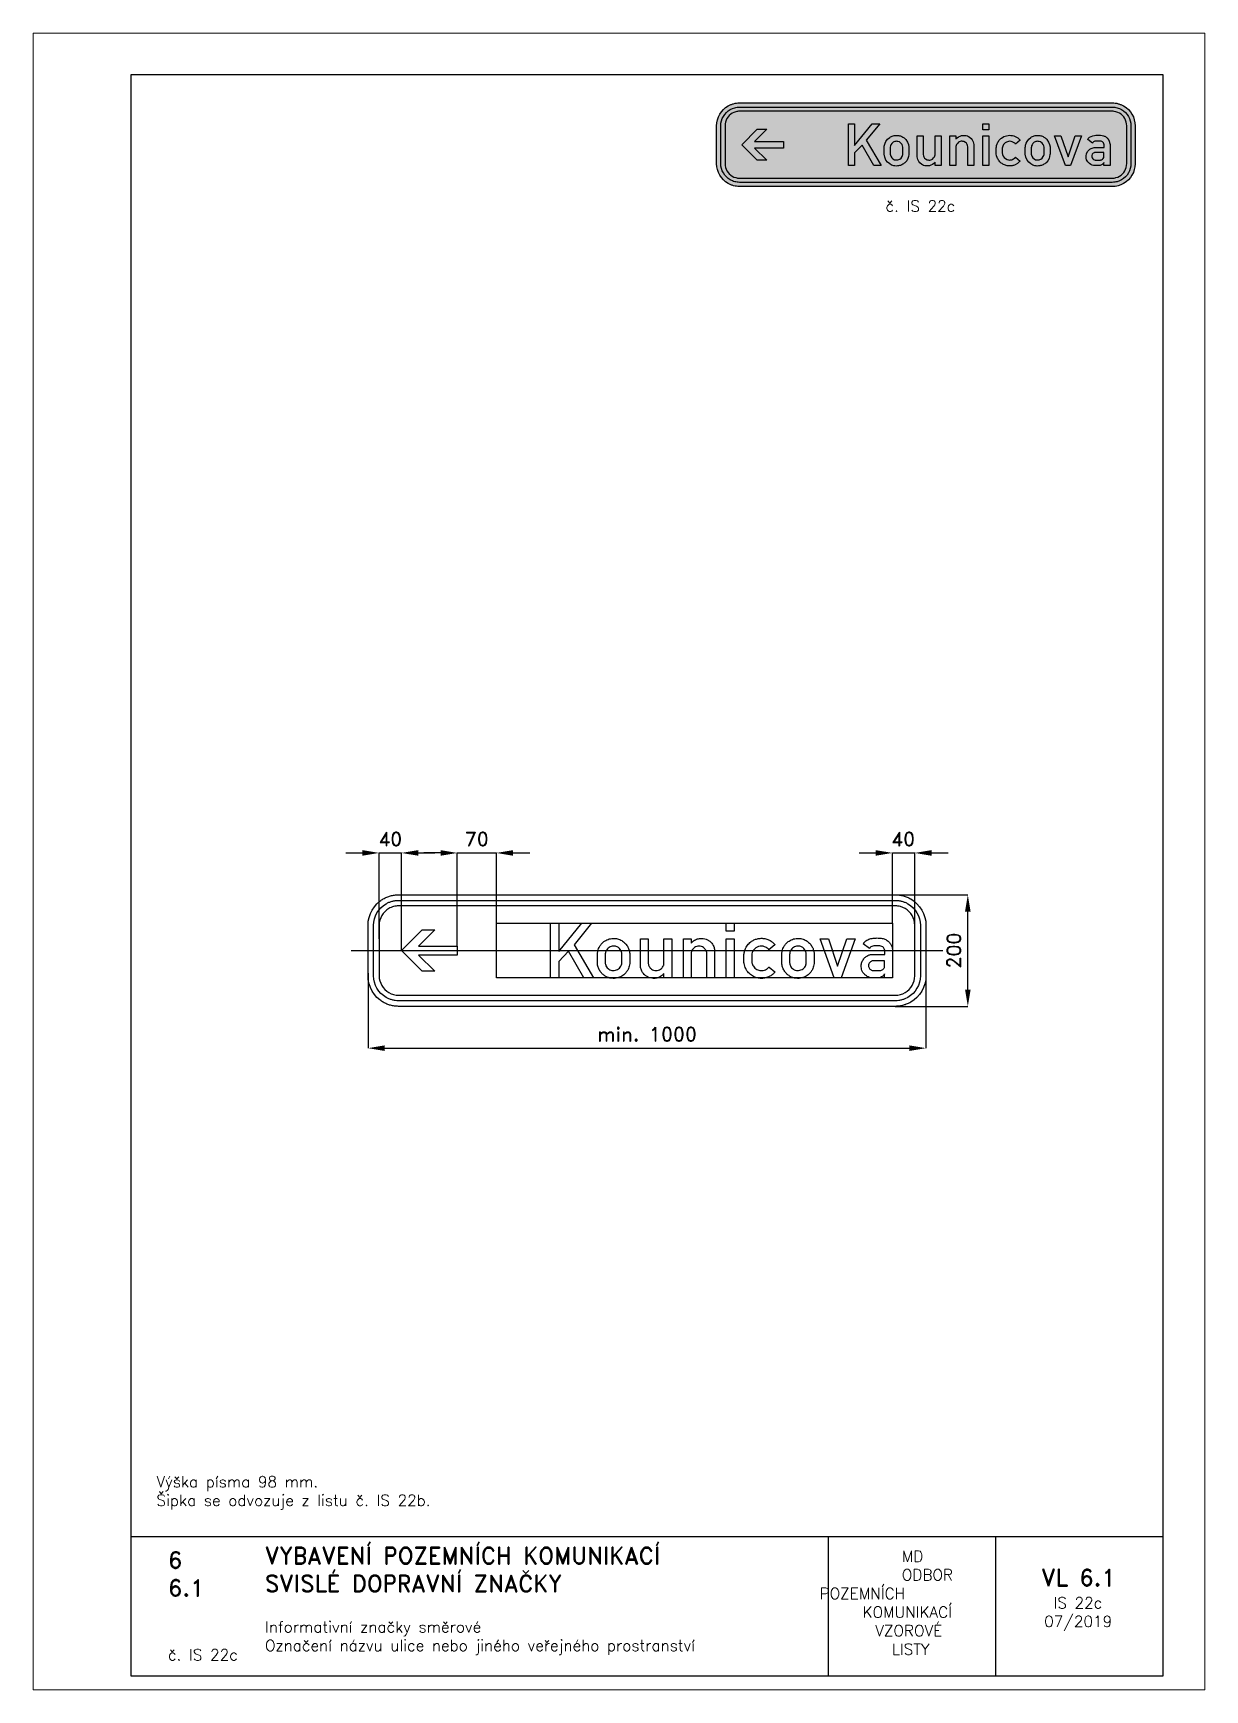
# Paper-space layout 'IS 22c' of a CAD drawing. Header units: millimetres. Extents: x 0 to 210, y 0 to 297.
# The model-space entities are those that its viewports show. They can reach past a viewport. Long polylines and large blocks are cut down to what shows.
import ezdxf

# ---------------------------------------------------------------- set-up
doc = ezdxf.new("R2010")
doc.units = ezdxf.units.MM
doc.header["$LTSCALE"] = 5
doc.linetypes.add('ČERCHOVANÁX2', pattern=[2, 1, -0.5, 0, -0.5])
doc.linetypes.add('ČÁRKOVANÁX2', pattern=[1.5, 1, -0.5])
for name, color, linetype in [('Kóty', 2, 'Continuous'), ('Rozpiska', 7, 'Continuous'), ('Značka', 7, 'Continuous')]:
    doc.layers.add(name, color=color, linetype=linetype)
doc.layers.add('Rámeček', color=6, linetype='Continuous', plot=False)
doc.styles.get("Standard").update_dxf_attribs({"font": 'romand.shx', "height": 25})
doc.dimstyles.get("Standard").update_dxf_attribs({"dimtxt": 25, "dimasz": 30, "dimexe": 0.18, "dimexo": 0.0625, "dimgap": 12.5, "dimtad": 1, "dimdec": 0, "dimzin": 0, "dimdsep": 46, "dimtxsty": 'Standard', "dimcen": 0.09, "dimadec": 0, "dimazin": 0, "dimtfac": 1, "dimtdec": 0, "dimtofl": 0, "dimtmove": 0, "dimatfit": 3, "dimfxl": 1, "dimtolj": 1, "dimtzin": 0, "dimarcsym": 0})

psp = doc.layouts.new('IS 22c')

# ---------------------------------------------------------------- texts
at = {"layer": 'Rozpiska', "color": 7, "attachment_point": 1}
for s, width, gutter_width, heights, insert, char_height in [('\\pi5.2619;č. IS 22c', 25, 75, [0], (147.5, 267.003342), 2), ('Výška písma 98 mm.\\PŠipka se odvozuje z listu č. IS 22b.{\\H2.11905x; }', 176.70669232, 100, [0], (22.11391, 38.308715), 2), ('6', 149.0421774, 100, [0], (24.169718, 24.771436), 3), ('{\\C6;VYBAVENÍ POZEMNÍCH KOMUNIKACÍ\\P}SVISLÉ DOPRAVNÍ ZNAČKY{\\H1.34524x; }', 149.0421774, 100, [0], (41.561669, 25.560725), 3), ('\\pi14.7414;{\\C6;MD\\P\\pi2.36044;}ODBOR POZEMNÍCH{\\H1.57143x; }\\P\\pi7.69378;KOMUNIKACÍ{\\H1.5x; }\\P\\pi9.97949;{\\C6;VZOROVÉ\\H1.47619x; \\H0.67742x;\\P\\pi12.93187;LISTY\\H1.26984x; }', 33.10184049, 100, [0], (140.953473, 24.94524), 2), ('\\pi1.03113;{\\H1.5x;\\C6;VL 6.1\\P\\pi3.22158;\\H0.66667x;IS 22c\\H1.66666x; \\H0.6x;\\P\\pi1.5549;07/2019\\H1.80159x; }', 16.06225437, 100, [0], (179.655062, 21.609752), 2), ('6.1', 149.0421774, 100, [0], (24.169718, 19.777345), 3), ('{\\C6;Informativní značky směrové\\P}Označení názvu ulice nebo jiného veřejného prostranství{\\H1.83333x; }', 149.0421774, 100, [0], (41.561669, 12.285052), 2), ('{\\C6;č. IS 22c}', 18.27226685, 100, [2.666667], (24.169718, 7.277566), 2)]:
    psp.add_mtext_dynamic_manual_height_columns(s, width=width, gutter_width=gutter_width, heights=heights, dxfattribs=dict(at, insert=insert, char_height=char_height))

msp = doc.modelspace()

# ---------------------------------------------------------------- texts
at = {"layer": 'Kóty', "char_height": 25, "attachment_point": 5}
for insert in [(-460.2, 200), (459.1, 200)]:
    msp.add_mtext('\\A1;40', dxfattribs=dict(at, insert=insert))

# ---------------------------------------------------------------- blocks, each defined once
blk = doc.blocks.new('*D2')
at = {"layer": 'Defpoints', "color": 0, "transparency": 16777216}
for p in [(-500, -40.5), (500, -43.7), (500, -175)]:
    blk.add_point(p, dxfattribs=at)
at = {"layer": 'Kóty', "color": 0, "lineweight": -2, "transparency": 16777216}
for p, q in [((-500, -40.6), (-500, -175.2)), ((500, -43.8), (500, -175.2)), ((-470, -175), (470, -175))]:
    blk.add_line(p, q, dxfattribs=at)
at = {"layer": 'Kóty', "color": 0, "transparency": 16777216}
for points in [[(-470, -170), (-470, -180), (-500, -175)], [(470, -170), (470, -180), (500, -175)]]:
    blk.add_solid(points, dxfattribs=at)
at = {"layer": 'Kóty', "color": 0, "transparency": 16777216, "insert": (0, -150), "char_height": 25, "attachment_point": 5}
blk.add_mtext('\\A1;min. 1000', dxfattribs=at)
blk = doc.blocks.new('*D3')
at = {"layer": 'Defpoints', "color": 0, "transparency": 16777216}
for p in [(426.8, 100), (575, 100), (445, -100)]:
    blk.add_point(p, dxfattribs=at)
at = {"layer": 'Kóty', "color": 0, "lineweight": -2, "transparency": 16777216}
for p, q in [((426.9, 100), (575.2, 100)), ((575, -70), (575, 70)), ((445.1, -100), (575.2, -100))]:
    blk.add_line(p, q, dxfattribs=at)
at = {"layer": 'Kóty', "color": 0, "transparency": 16777216}
for points in [[(570, 70), (580, 70), (575, 100)], [(570, -70), (580, -70), (575, -100)]]:
    blk.add_solid(points, dxfattribs=at)
at = {"layer": 'Kóty', "color": 0, "transparency": 16777216, "insert": (550, 0), "char_height": 25, "attachment_point": 5, "rotation": 90}
blk.add_mtext('\\A1;200', dxfattribs=at)
blk = doc.blocks.new('*D4')
at = {"layer": 'Defpoints', "color": 0, "transparency": 16777216}
for p in [(-270, 175), (-270, 49), (-340, 8.0625)]:
    blk.add_point(p, dxfattribs=at)
at = {"layer": 'Kóty', "color": 0, "lineweight": -2, "transparency": 16777216}
for p, q in [((-370, 175), (-400, 175)), ((-340, 8.125), (-340, 175.18)), ((-270, 49.0625), (-270, 175.18)), ((-240, 175), (-210, 175))]:
    blk.add_line(p, q, dxfattribs=at)
at = {"layer": 'Kóty', "color": 0, "transparency": 16777216}
for points in [[(-370, 180), (-370, 170), (-340, 175)], [(-240, 180), (-240, 170), (-270, 175)]]:
    blk.add_solid(points, dxfattribs=at)
at = {"layer": 'Kóty', "color": 0, "transparency": 16777216, "insert": (-305, 200), "char_height": 25, "attachment_point": 5}
blk.add_mtext('\\A1;70', dxfattribs=at)

# ---------------------------------------------------------------- dimensions: what is measured, and where the dimension line sits
at = {"layer": 'Kóty'}
dim = msp.add_linear_dim(base=(-270, 175), p1=(-340, 8.1), p2=(-270, 49), dimstyle='Standard', dxfattribs=at)
dim.commit()
dim.dimension.update_dxf_attribs({"geometry": '*D4', "text_midpoint": (-305, 200)})
dim = msp.add_linear_dim(base=(575, 100), p1=(445, -100), p2=(426.8, 100), angle=90, dimstyle='Standard', dxfattribs=at)
dim.commit()
dim.dimension.update_dxf_attribs({"geometry": '*D3', "text_midpoint": (550, 0)})
dim = msp.add_linear_dim(base=(500, -175), p1=(-500, -40.5), p2=(500, -43.7), text='min. 1000', dimstyle='Standard', dxfattribs=at)
dim.commit()
dim.dimension.update_dxf_attribs({"geometry": '*D2', "text_midpoint": (0, -150)})

# ---------------------------------------------------------------- linework, layer by layer
at = {"layer": 'Kóty'}
for p, q in [((-540, 175), (-510, 175)), ((-480, 21.1), (-480, 175.2)), ((-440, 0.1), (-440, 175.2)), ((-410, 175), (-380, 175)), ((380, 175), (410, 175)), ((440, 49.1), (440, 175.2)), ((440, 175), (480, 175)), ((480, 25.4), (480, 175.2)), ((510, 175), (540, 175))]:
    msp.add_line(p, q, dxfattribs=at)
for points in [[(-480, 175), (-440, 175)], [(-340, 175), (-270, 175)]]:
    msp.add_lwpolyline(points, dxfattribs=at)
for points in [[(-510, 180), (-510, 170), (-480, 175)], [(-410, 180), (-410, 170), (-440, 175)], [(410, 180), (410, 170), (440, 175)], [(510, 180), (510, 170), (480, 175)]]:
    msp.add_solid(points, dxfattribs=at)
at = {"layer": 'Značka', "color": 5}
for points in [[(-445, -100), (-445.2, -100), (-445.4, -100, -0.032183), (-452.5, -99.5, -0.035454), (-459.5, -98.1, -0.036275), (-466.3, -95.8, -0.034433), (-472.6, -92.6, -0.03373), (-478.6, -88.6), (-483.9, -83.9), (-488.6, -78.6), (-492.6, -72.6), (-495.8, -66.3), (-498.1, -59.5), (-499.5, -52.5), (-500, -45.4), (-500, -45.2), (-500, -45), (-500, 45), (-500, 45.2), (-500, 45.4), (-499.5, 52.5), (-498.1, 59.5), (-495.8, 66.3), (-492.6, 72.6), (-488.6, 78.6), (-483.9, 83.9), (-478.6, 88.6, -0.034227), (-472.6, 92.6, -0.034061), (-466.3, 95.7, -0.033424), (-459.5, 98.1, -0.034124), (-452.5, 99.5, -0.036745), (-445.4, 100), (-445.2, 100), (-445, 100), (445, 100), (445.2, 100), (445.4, 100, -0.032177), (452.5, 99.5, -0.035434), (459.5, 98.1, -0.036231), (466.3, 95.8, -0.034387), (472.6, 92.6), (478.6, 88.6), (483.9, 83.9), (488.6, 78.6), (492.6, 72.6), (495.8, 66.3), (498.1, 59.5), (499.5, 52.5), (500, 45.4), (500, 45.2), (500, 45), (500, -45), (500, -45.2), (500, -45.4), (499.5, -52.5), (498.1, -59.5), (495.8, -66.3), (492.6, -72.6), (488.6, -78.6), (483.9, -83.9), (478.6, -88.6), (472.6, -92.6, -0.034074), (466.3, -95.7, -0.033398), (459.5, -98.1, -0.034121), (452.5, -99.5, -0.036746), (445.4, -100), (445.2, -100), (445, -100), (-445, -100)], [(-445, -90), (-445.2, -90), (-445.3, -90, -0.03218), (-451.2, -89.6, -0.035441), (-456.9, -88.4, -0.036275), (-462.4, -86.5, -0.034405), (-467.6, -83.9), (-472.4, -80.7), (-476.8, -76.8), (-480.7, -72.5), (-483.9, -67.6), (-486.5, -62.4), (-488.4, -56.9), (-489.6, -51.2), (-490, -45.4), (-490, -45.2), (-490, -45), (-490, 45), (-490, 45.2), (-490, 45.4), (-489.6, 51.2), (-488.4, 56.9), (-486.5, 62.4), (-483.9, 67.6), (-480.7, 72.5), (-476.8, 76.8), (-472.4, 80.7), (-467.6, 83.9, -0.034043), (-462.4, 86.5, -0.03341), (-456.9, 88.4, -0.034119), (-451.2, 89.6, -0.036742), (-445.3, 90), (-445.2, 90), (-445, 90), (445, 90), (445.2, 90), (445.4, 90, -0.032169), (451.2, 89.6, -0.035423), (456.9, 88.4, -0.036263), (462.4, 86.5, -0.034405), (467.6, 83.9), (472.4, 80.7), (476.8, 76.8), (480.7, 72.5), (483.9, 67.6), (486.5, 62.4), (488.4, 56.9), (489.6, 51.2), (490, 45.4), (490, 45.2), (490, 45), (490, -45), (490, -45.2), (490, -45.4), (489.6, -51.2), (488.4, -56.9), (486.5, -62.4), (483.9, -67.6), (480.7, -72.5), (476.8, -76.8), (472.4, -80.7), (467.6, -83.9), (462.4, -86.5, -0.033403), (456.9, -88.4, -0.034116), (451.2, -89.6, -0.036749), (445.4, -90), (445.2, -90), (445, -90), (-445, -90)], [(-445, -80), (445, -80), (445.1, -80), (445.3, -80, 0.032169), (449.8, -79.7, 0.035452), (454.2, -78.8, 0.036304), (458.5, -77.3), (462.6, -75.3), (466.4, -72.8), (469.8, -69.7), (472.8, -66.4), (475.3, -62.6), (477.3, -58.5), (478.8, -54.2), (479.7, -49.8), (480, -45.3), (480, -45.1), (480, -45), (480, 45), (480, 45.1), (480, 45.3), (479.7, 49.8), (478.8, 54.2), (477.3, 58.5), (475.3, 62.6), (472.8, 66.4), (469.8, 69.7), (466.4, 72.8), (462.6, 75.3), (458.5, 77.3), (454.2, 78.8, 0.034146), (449.8, 79.7, 0.03675), (445.3, 80), (445.1, 80), (445, 80), (-445, 80), (-445.1, 80), (-445.3, 80, 0.032182), (-449.8, 79.7, 0.035448), (-454.2, 78.8, 0.036258), (-458.5, 77.3, 0.034413), (-462.6, 75.3), (-466.3, 72.8), (-469.8, 69.7), (-472.8, 66.4), (-475.3, 62.6), (-477.3, 58.5), (-478.8, 54.2), (-479.7, 49.8), (-480, 45.3), (-480, 45.1), (-480, 45), (-480, -45), (-480, -45.1), (-480, -45.3), (-479.7, -49.8), (-478.8, -54.2), (-477.3, -58.5), (-475.3, -62.6), (-472.8, -66.4), (-469.8, -69.7), (-466.3, -72.8), (-462.6, -75.3), (-458.5, -77.3, 0.033426), (-454.2, -78.8, 0.03412), (-449.8, -79.7, 0.036748), (-445.3, -80), (-445.1, -80), (-445, -80)], [(-88.8, -6.1), (-88.8, -5.9), (-88.8, -5.6, -0.009089), (-88.5, -3.3, -0.020093), (-88.2, -1, -0.048103), (-86.9, 3.6, -0.043503), (-84.7, 7.8, -0.05767), (-80.9, 12.9, -0.06015), (-75.9, 17, -0.082226), (-67.7, 20.8, -0.081682), (-58.8, 21.8, -0.073888), (-50.8, 20.4, -0.073157), (-43.7, 16.9, -0.065874), (-38.2, 12.2, -0.066342), (-34.1, 6.2, -0.054203), (-32, 0.7, -0.053674), (-31, -5.1), (-31, -5.6), (-30.9, -6.2), (-30.9, -21.8), (-31, -22.3), (-31, -22.9, -0.029467), (-31.8, -27.7, -0.044489), (-33.3, -32.3, -0.061001), (-36.2, -37.6, -0.055879), (-40.2, -42.1, -0.073946), (-47.1, -46.9, -0.075291), (-55.1, -49.5, -0.05346), (-60.8, -50, -0.055214), (-66.4, -49.2, -0.049321), (-71.4, -47.6, -0.04569), (-75.9, -45, -0.054782), (-80.7, -41, -0.056329), (-84.6, -36, -0.064931), (-87.6, -29.5, -0.072649), (-88.8, -22.5), (-88.8, -22), (-88.8, -21.6), (-88.8, -6.1)], [(-74.8, -6.6), (-74.8, -21.2), (-74.8, -21.6), (-74.8, -22, 0.04895), (-74.4, -24.6, 0.048736), (-73.5, -27.2, 0.07394), (-71.3, -30.7, 0.075989), (-68.2, -33.4, 0.072364), (-64.7, -35.1, 0.069474), (-60.8, -35.8, 0.074515), (-56.5, -35.4, 0.073735), (-52.6, -33.8, 0.072975), (-49.2, -31.3, 0.076363), (-46.7, -27.9, 0.051036), (-45.6, -25.3, 0.04894), (-45, -22.6, 0.00531), (-45, -22.2), (-45, -21.8), (-45, -6.2), (-45, -5.8), (-45, -5.4, 0.04566), (-45.6, -2.6, 0.050975), (-46.8, 0.1, 0.081493), (-49.5, 3.8, 0.083328), (-53.3, 6.4, 0.067581), (-56.7, 7.6, 0.064269), (-60.3, 7.9, 0.068125), (-64.2, 7.3, 0.068991), (-67.8, 5.6, 0.070495), (-70.9, 3.1, 0.073287), (-73.1, -0.1, 0.052039), (-74.2, -2.8, 0.044965), (-74.7, -5.7, 0.004794), (-74.8, -6.1), (-74.8, -6.6)], [(44.3, 21), (44.3, -49), (30.4, -49), (30.4, -41.3, -0.004227), (29.1, -42.6, -0.012636), (27.7, -43.9, -0.040893), (24.4, -46.4, -0.050601), (20.7, -48.3, -0.044095), (17.4, -49.3, -0.036417), (13.9, -49.8, -0.051787), (8.6, -49.6, -0.059754), (3.6, -48.4, -0.060315), (-1, -46.1, -0.05751), (-5, -42.8, -0.051899), (-7.9, -39.2, -0.051165), (-10.1, -35, -0.036506), (-11.1, -31.9, -0.040104), (-11.6, -28.8, -0.006777), (-11.7, -28.1), (-11.7, -27.4), (-11.7, 21), (2.3, 21), (2.3, -22.1), (2.3, -22.7, 0.011754), (2.3, -23.2, 0.072597), (2.9, -26, 0.052958), (4.1, -28.7, 0.052699), (5.9, -31.3, 0.060095), (8.2, -33.4, 0.0793), (11.9, -35.3, 0.07667), (16, -36, 0.081965), (20.4, -35.4, 0.086444), (24.3, -33.5, 0.070443), (27, -31.1, 0.06249), (28.9, -28.1, 0.045096), (29.9, -25.9, 0.056317), (30.3, -23.5, 0.008544), (30.3, -23.1), (30.3, -22.6), (30.3, 21), (44.3, 21)], [(65.2, -49), (65.2, 21), (79.1, 21), (79.1, 13.4, -0.00418), (80.4, 14.7, -0.012495), (81.8, 15.9, -0.040691), (85.1, 18.5, -0.050799), (88.8, 20.3, -0.044302), (92.1, 21.3, -0.036433), (95.6, 21.8, -0.051724), (100.9, 21.7, -0.059755), (106, 20.4, -0.060327), (110.5, 18.2, -0.057509), (114.5, 14.9, -0.051898), (117.4, 11.2, -0.051165), (119.6, 7, -0.036506), (120.6, 4, -0.040104), (121.1, 0.8, -0.006778), (121.2, 0.1), (121.2, -0.6), (121.2, -49), (107.2, -49), (107.2, -5.8), (107.2, -5.3, 0.011855), (107.2, -4.7, 0.073045), (106.7, -1.9, 0.052711), (105.4, 0.8, 0.052274), (103.6, 3.3, 0.060048), (101.3, 5.4, 0.079396), (97.6, 7.3, 0.076883), (93.5, 8, 0.082172), (89.2, 7.5, 0.086092), (85.2, 5.6, 0.070239), (82.5, 3.2, 0.063113), (80.6, 0.2, 0.045342), (79.7, -2.1, 0.0557), (79.2, -4.4, 0.008411), (79.2, -4.9), (79.2, -5.3), (79.2, -49), (65.2, -49)], [(229.3, -38.4, -0.003533), (228.5, -39.5, -0.010613), (227.6, -40.5, -0.058242), (223, -44.4, -0.050308), (217.7, -47.2, -0.057735), (210.8, -49.4, -0.060695), (203.6, -49.8, -0.074232), (195, -48.3, -0.075683), (187.2, -44.3, -0.077538), (180.5, -38, -0.072824), (176, -30.1, -0.040156), (174.5, -25.7, -0.047421), (173.8, -21.2, -0.005009), (173.8, -20.6), (173.7, -20), (173.7, -7.3), (173.8, -6.7, -0.003526), (173.9, -6.1, -0.030831), (174.6, -2.1, -0.033326), (175.8, 1.8, -0.072563), (180, 9.5, -0.076166), (186.2, 15.6, -0.057165), (191.7, 19, -0.052832), (197.8, 21, -0.054881), (204.5, 22, -0.058018), (211.3, 21.4, -0.058226), (217.9, 19.3, -0.055253), (223.8, 15.9, -0.029556), (226.4, 13.8, -0.035276), (228.7, 11.4), (229.1, 11), (229.4, 10.5), (218.6, 1.6, 0.004735), (217.8, 2.5, 0.014241), (217, 3.3, 0.054725), (214.2, 5.4, 0.053225), (210.9, 6.9, 0.082159), (205.4, 7.9, 0.087306), (199.8, 7.1, 0.087472), (194.9, 4.6, 0.079818), (191, 0.6, 0.070351), (188.7, -3.5, 0.088605), (187.8, -8, 0.006668), (187.7, -8.4), (187.7, -8.8), (187.7, -19.1), (187.8, -19.3), (187.8, -19.6, 0.014072), (188, -21.3, 0.025932), (188.4, -23.1, 0.063643), (189.8, -26.6, 0.057794), (192, -29.8, 0.062202), (195.1, -32.6, 0.064141), (198.8, -34.6, 0.058224), (202.4, -35.7, 0.057235), (206.2, -35.8, 0.065833), (210.5, -35.1, 0.071401), (214.4, -33.2, 0.032121), (216.1, -31.9, 0.020858), (217.7, -30.5, 0.003876), (218.2, -30, 0.001294), (218.7, -29.5), (229.3, -38.4)], [(241.7, -6.1), (241.7, -5.9), (241.7, -5.6, -0.009089), (241.9, -3.3, -0.020093), (242.3, -1, -0.048103), (243.6, 3.6, -0.043503), (245.8, 7.8, -0.05767), (249.6, 12.9, -0.06015), (254.6, 17, -0.082226), (262.8, 20.8, -0.081682), (271.7, 21.8, -0.073888), (279.7, 20.4, -0.073157), (286.8, 16.9, -0.065874), (292.3, 12.2, -0.066342), (296.3, 6.2, -0.054203), (298.5, 0.7, -0.053674), (299.5, -5.1), (299.5, -5.6), (299.6, -6.2), (299.6, -21.8), (299.5, -22.3), (299.5, -22.9, -0.029467), (298.7, -27.7, -0.044489), (297.2, -32.3, -0.061001), (294.3, -37.6, -0.055879), (290.3, -42.1, -0.073946), (283.4, -46.9, -0.075291), (275.4, -49.5, -0.05346), (269.7, -50, -0.055214), (264.1, -49.2, -0.049321), (259.1, -47.6, -0.04569), (254.6, -45, -0.054782), (249.8, -41, -0.056329), (245.9, -36, -0.064931), (242.9, -29.5, -0.072649), (241.7, -22.5), (241.7, -22), (241.7, -21.6), (241.7, -6.1)], [(255.7, -6.6), (255.7, -21.2), (255.7, -21.6), (255.7, -22, 0.04895), (256.1, -24.6, 0.048736), (257, -27.2, 0.07394), (259.2, -30.7, 0.075989), (262.3, -33.4, 0.072364), (265.8, -35.1, 0.069474), (269.7, -35.8, 0.074515), (273.9, -35.4, 0.073735), (277.9, -33.8, 0.072975), (281.3, -31.3, 0.076363), (283.8, -27.9, 0.051036), (284.9, -25.3, 0.04894), (285.4, -22.6, 0.00531), (285.5, -22.2), (285.5, -21.8), (285.5, -6.2), (285.5, -5.8), (285.4, -5.4, 0.04566), (284.9, -2.6, 0.050975), (283.7, 0.1, 0.081493), (281, 3.8, 0.083328), (277.2, 6.4, 0.067581), (273.8, 7.6, 0.064269), (270.2, 7.9, 0.068125), (266.3, 7.3, 0.068991), (262.7, 5.6, 0.070495), (259.6, 3.1, 0.073287), (257.4, -0.1, 0.052039), (256.3, -2.8, 0.044965), (255.8, -5.7, 0.004794), (255.7, -6.1), (255.7, -6.6)], [(425.9, -49), (425.9, -41.7, -0.005746), (425.3, -42.7, -0.017357), (424.6, -43.6, -0.039284), (423.2, -45.2, -0.035816), (421.6, -46.5, -0.060163), (418.7, -48.1, -0.07799), (415.4, -48.9, -0.014416), (414.7, -49, -0.004803), (414, -49), (404.5, -49), (404.1, -49, -0.005118), (403.6, -49, -0.039433), (401, -48.7, -0.036776), (398.4, -48, -0.049524), (394.9, -46.5, -0.046922), (391.7, -44.3, -0.065503), (387.9, -40.3, -0.069534), (385.3, -35.5, -0.055289), (384.2, -31.4, -0.053381), (383.9, -27.2, -0.079731), (385.2, -20.8, -0.083377), (388.4, -15.1, -0.079656), (392.9, -10.7, -0.074381), (398.5, -7.9, -0.032363), (400.8, -7.3, -0.039891), (403.2, -6.9, -0.010446), (404, -6.9, -0.003472), (404.7, -6.9), (426, -6.9), (426, 0.7), (425.9, 1.2, 0.013774), (425.8, 1.7, 0.097541), (424.7, 4.4, 0.100813), (422.7, 6.5, 0.115403), (419.1, 8, 0.04148), (415.2, 8.4, 0.010056), (411.8, 8.4, 0.009952), (408.4, 8.3, 0.038424), (404.8, 8, 0.106448), (401.4, 6.6, 0.056394), (400.2, 5.6, 0.053444), (399.2, 4.4, 0.012393), (399, 4, 0.004149), (398.8, 3.6), (387.7, 12.3, -0.00431), (388.4, 13.3, -0.012929), (389.2, 14.3, -0.055258), (392.2, 17.3, -0.053328), (395.8, 19.5, -0.045309), (399.5, 21, -0.035866), (403.3, 21.9, -0.024236), (407.1, 22.3, -0.011699), (410.8, 22.5, -0.028038), (418, 22.3, -0.066273), (424.9, 20.9, -0.075916), (430.7, 18, -0.077632), (435.4, 13.4, -0.069938), (438.4, 8.5, -0.07329), (439.8, 3, -0.010266), (439.9, 2, -0.003428), (440, 1), (440, -49), (425.9, -49)], [(425.9, -18.3), (406.1, -18.3), (405.5, -18.3, 0.008999), (405, -18.4, 0.059815), (402.6, -19, 0.073869), (400.5, -20.2, 0.097435), (398.4, -22.5, 0.097507), (397.2, -25.4, 0.092827), (397.1, -28.4, 0.08707), (398.1, -31.2, 0.077273), (399.6, -33.3, 0.084535), (401.7, -34.8, 0.055372), (403.3, -35.5, 0.04051), (405.1, -35.8, 0.006989), (405.6, -35.9), (406.1, -35.9), (417.4, -35.9), (417.8, -35.9, 0.007666), (418.1, -35.8, 0.065744), (420.4, -35.2, 0.074597), (422.5, -34, 0.076241), (424.2, -32.3, 0.061167), (425.4, -30.1, 0.030237), (425.7, -29.2, 0.049442), (425.9, -28.3, 0.015257), (425.9, -28), (425.9, -27.7), (425.9, -18.3)]]:
    msp.add_lwpolyline(points, format="xyb", dxfattribs=at)
for points in [[(-403, -37), (-440, 0), (-403, 37), (-380.4, 37), (-409.4, 8), (-340, 8), (-340, -8), (-409.4, -8), (-380.4, -37), (-403, -37)], [(-172.8, -49), (-172.8, 49), (-158, 49), (-158, -1.8), (-116.8, 49), (-99.2, 49), (-130.8, 10.5), (-95.8, -49), (-113.3, -49), (-140.5, -1), (-158, -19.4), (-158, -49), (-172.8, -49)], [(142.1, 35), (142.1, 49), (156.2, 49), (156.2, 35), (142.1, 35)], [(142.1, -49), (142.1, 20.9), (156.2, 20.9), (156.2, -49), (142.1, -49)], [(335.5, -49), (310.2, 21), (325.2, 21), (341.7, -28.1), (358.4, 21), (373.3, 21), (347.8, -49), (335.5, -49)]]:
    msp.add_lwpolyline(points, dxfattribs=at)
at = {"layer": 'Značka', "color": 6, "linetype": 'ČÁRKOVANÁX2', "ltscale": 2.5}
msp.add_lwpolyline([(-270, -49), (-270, 49), (440, 49), (440, -49), (-270, -49)], dxfattribs=at)
at = {"layer": 'Značka', "color": 6, "linetype": 'ČERCHOVANÁX2', "ltscale": 5}
msp.add_lwpolyline([(-530, 0), (530, 0)], dxfattribs=at)

msp.set_redraw_order([(e.dxf.handle, doc.entitydb.next_handle()) for e in msp.query("TEXT MTEXT ATTDEF DIMENSION ARC_DIMENSION")])  # texts and dimensions are drawn at this point

# ---------------------------------------------------------------- hatches: boundary and pattern name
at = {"layer": 'Značka'}
h = psp.add_hatch(color=10, dxfattribs=at)
h.dxf.hatch_style = 1
edge = h.paths.add_edge_path()
edge.add_line((126.625, 269.5), (126.6085, 269.500075))
edge.add_line((126.6085, 269.500075), (126.59275, 269.50015))
edge.add_arc((126.615811, 273.651802), 4.151716, 262.3099091, 269.68174502, ccw=False)
edge.add_arc((126.564854, 273.280868), 3.7773, 254.20599574, 262.32299345, ccw=False)
edge.add_arc((126.463045, 273.220394), 3.692298, 247.17100919, 255.47086651, ccw=False)
edge.add_line((125.0305, 269.817325), (124.5535, 270.058075))
edge.add_line((124.5535, 270.058075), (124.10875, 270.354475))
edge.add_line((124.10875, 270.354475), (123.70825, 270.708175))
edge.add_line((123.70825, 270.708175), (123.35425, 271.10845))
edge.add_line((123.35425, 271.10845), (123.058, 271.553125))
edge.add_line((123.058, 271.553125), (122.81875, 272.03065))
edge.add_line((122.81875, 272.03065), (122.64625, 272.536525))
edge.add_line((122.64625, 272.536525), (122.536, 273.06025))
edge.add_line((122.536, 273.06025), (122.5, 273.5926))
edge.add_line((122.5, 273.5926), (122.5, 273.6088))
edge.add_line((122.5, 273.6088), (122.5, 273.625))
edge.add_line((122.5, 273.625), (122.5, 280.375))
edge.add_line((122.5, 280.375), (122.5, 280.3912))
edge.add_line((122.5, 280.3912), (122.5, 280.4074))
edge.add_line((122.5, 280.4074), (122.5375, 280.94005))
edge.add_line((122.5375, 280.94005), (122.64625, 281.463475))
edge.add_line((122.64625, 281.463475), (122.81725, 281.96965))
edge.add_line((122.81725, 281.96965), (123.058, 282.446875))
edge.add_line((123.058, 282.446875), (123.35425, 282.8914))
edge.add_line((123.35425, 282.8914), (123.70825, 283.291825))
edge.add_line((123.70825, 283.291825), (124.10875, 283.645825))
edge.add_line((124.10875, 283.645825), (124.5535, 283.941925))
edge.add_line((124.5535, 283.941925), (125.0305, 284.18095))
edge.add_arc((126.576094, 280.4825), 4.008415, 105.02796687, 112.68020477, ccw=False)
edge.add_arc((126.607533, 280.577996), 3.924724, 98.01572305, 105.83273913, ccw=False)
edge.add_arc((126.567516, 280.864329), 3.635609, 89.60231451, 98.02047906, ccw=False)
edge.add_line((126.59275, 284.49985), (126.6085, 284.499925))
edge.add_line((126.6085, 284.499925), (126.625, 284.5))
edge.add_line((126.625, 284.5), (193.375, 284.5))
edge.add_line((193.375, 284.5), (193.3915, 284.499925))
edge.add_line((193.3915, 284.499925), (193.40725, 284.49985))
edge.add_arc((193.38419, 280.348211), 4.151703, 82.30989765, 89.68175647, ccw=False)
edge.add_arc((193.43519, 280.719341), 3.777087, 74.20576685, 82.32322235, ccw=False)
edge.add_arc((193.536955, 280.779606), 3.692298, 67.17100919, 75.47086651, ccw=False)
edge.add_line((194.9695, 284.182675), (195.4465, 283.941925))
edge.add_line((195.4465, 283.941925), (195.89125, 283.645525))
edge.add_line((195.89125, 283.645525), (196.29175, 283.291825))
edge.add_line((196.29175, 283.291825), (196.64575, 282.89155))
edge.add_line((196.64575, 282.89155), (196.942, 282.446875))
edge.add_line((196.942, 282.446875), (197.18125, 281.96935))
edge.add_line((197.18125, 281.96935), (197.35375, 281.463475))
edge.add_line((197.35375, 281.463475), (197.464, 280.93975))
edge.add_line((197.464, 280.93975), (197.5, 280.4074))
edge.add_line((197.5, 280.4074), (197.5, 280.3912))
edge.add_line((197.5, 280.3912), (197.5, 280.375))
edge.add_line((197.5, 280.375), (197.5, 273.625))
edge.add_line((197.5, 273.625), (197.5, 273.6088))
edge.add_line((197.5, 273.6088), (197.5, 273.5926))
edge.add_line((197.5, 273.5926), (197.4625, 273.05995))
edge.add_line((197.4625, 273.05995), (197.35375, 272.536525))
edge.add_line((197.35375, 272.536525), (197.18275, 272.03035))
edge.add_line((197.18275, 272.03035), (196.942, 271.553125))
edge.add_line((196.942, 271.553125), (196.64575, 271.1086))
edge.add_line((196.64575, 271.1086), (196.29175, 270.708175))
edge.add_line((196.29175, 270.708175), (195.89125, 270.354175))
edge.add_line((195.89125, 270.354175), (195.4465, 270.058075))
edge.add_line((195.4465, 270.058075), (194.9695, 269.81905))
edge.add_line((194.9695, 269.81905), (194.46325, 269.646175))
edge.add_arc((193.392467, 273.422004), 3.924724, 278.01572305, 285.83273913, ccw=False)
edge.add_arc((193.43247, 273.135878), 3.635816, 269.60255483, 278.02023874, ccw=False)
edge.add_line((193.40725, 269.50015), (193.3915, 269.500075))
edge.add_line((193.3915, 269.500075), (193.375, 269.5))
edge.add_line((193.375, 269.5), (126.625, 269.5))
h = psp.add_hatch(color=255, dxfattribs=at)
h.dxf.hatch_style = 1
edge = h.paths.add_edge_path(flags=16)
edge.add_line((126.625, 271), (193.375, 271))
edge.add_line((193.375, 271), (193.3855, 271))
edge.add_line((193.3855, 271), (193.39525, 271.000075))
edge.add_arc((193.380174, 273.643768), 2.643736, 270.3267278, 277.69675504)
edge.add_arc((193.414108, 273.408995), 2.406534, 277.64473627, 285.76635767)
edge.add_line((194.068, 271.093), (194.38975, 271.201975))
edge.add_line((194.38975, 271.201975), (194.6935, 271.355125))
edge.add_line((194.6935, 271.355125), (194.97625, 271.54375))
edge.add_line((194.97625, 271.54375), (195.23125, 271.768825))
edge.add_line((195.23125, 271.768825), (195.45625, 272.0236))
edge.add_line((195.45625, 272.0236), (195.6445, 272.306575))
edge.add_line((195.6445, 272.306575), (195.79675, 272.6104))
edge.add_line((195.79675, 272.6104), (195.907, 272.9323))
edge.add_line((195.907, 272.9323), (195.9775, 273.2656))
edge.add_line((195.9775, 273.2656), (196, 273.604375))
edge.add_line((196, 273.604375), (196, 273.614725))
edge.add_line((196, 273.614725), (196, 273.625))
edge.add_line((196, 273.625), (196, 280.375))
edge.add_line((196, 280.375), (196, 280.385275))
edge.add_line((196, 280.385275), (196, 280.395625))
edge.add_line((196, 280.395625), (195.976, 280.73455))
edge.add_line((195.976, 280.73455), (195.907, 281.0677))
edge.add_line((195.907, 281.0677), (195.79825, 281.389825))
edge.add_line((195.79825, 281.389825), (195.6445, 281.693425))
edge.add_line((195.6445, 281.693425), (195.45625, 281.976325))
edge.add_line((195.45625, 281.976325), (195.23125, 282.231175))
edge.add_line((195.23125, 282.231175), (194.97625, 282.456475))
edge.add_line((194.97625, 282.456475), (194.6935, 282.644875))
edge.add_line((194.6935, 282.644875), (194.38975, 282.796975))
edge.add_line((194.38975, 282.796975), (194.068, 282.907))
edge.add_line((194.068, 282.907), (193.73425, 282.977275))
edge.add_arc((193.410878, 280.685617), 2.314361, 81.96812068, 90.38690319)
edge.add_line((193.39525, 282.999925), (193.3855, 283))
edge.add_line((193.3855, 283), (193.375, 283))
edge.add_line((193.375, 283), (126.625, 283))
edge.add_line((126.625, 283), (126.6145, 283))
edge.add_line((126.6145, 283), (126.60475, 282.999925))
edge.add_arc((126.619826, 280.356224), 2.643744, 90.32673924, 97.69674359)
edge.add_arc((126.585892, 280.591005), 2.406534, 97.64473627, 105.76635767)
edge.add_line((125.932, 282.907), (125.61025, 282.798025))
edge.add_line((125.61025, 282.798025), (125.3065, 282.644875))
edge.add_line((125.3065, 282.644875), (125.02375, 282.45625))
edge.add_line((125.02375, 282.45625), (124.76875, 282.231175))
edge.add_line((124.76875, 282.231175), (124.54375, 281.9764))
edge.add_line((124.54375, 281.9764), (124.3555, 281.693425))
edge.add_line((124.3555, 281.693425), (124.20325, 281.3896))
edge.add_line((124.20325, 281.3896), (124.093, 281.0677))
edge.add_line((124.093, 281.0677), (124.0225, 280.7344))
edge.add_line((124.0225, 280.7344), (124, 280.395625))
edge.add_line((124, 280.395625), (124, 280.385275))
edge.add_line((124, 280.385275), (124, 280.375))
edge.add_line((124, 280.375), (124, 273.625))
edge.add_line((124, 273.625), (124, 273.614725))
edge.add_line((124, 273.614725), (124, 273.604375))
edge.add_line((124, 273.604375), (124.024, 273.26545))
edge.add_line((124.024, 273.26545), (124.093, 272.9323))
edge.add_line((124.093, 272.9323), (124.20175, 272.610175))
edge.add_line((124.20175, 272.610175), (124.3555, 272.306575))
edge.add_line((124.3555, 272.306575), (124.54375, 272.023675))
edge.add_line((124.54375, 272.023675), (124.76875, 271.768825))
edge.add_line((124.76875, 271.768825), (125.02375, 271.543525))
edge.add_line((125.02375, 271.543525), (125.3065, 271.355125))
edge.add_line((125.3065, 271.355125), (125.61025, 271.203025))
edge.add_line((125.61025, 271.203025), (125.932, 271.093))
edge.add_arc((126.612845, 273.498808), 2.500293, 254.19846073, 262.02032984)
edge.add_arc((126.589108, 273.314169), 2.314147, 261.96773159, 270.38729228)
edge.add_line((126.60475, 271.000075), (126.6145, 271))
edge.add_line((126.6145, 271), (126.625, 271))
edge = h.paths.add_edge_path()
edge.add_line((126.625, 270.25), (126.6115, 270.250075))
edge.add_line((126.6115, 270.250075), (126.59875, 270.250075))
edge.add_arc((126.617819, 273.64775), 3.397729, 262.30731993, 269.67844612, ccw=False)
edge.add_arc((126.576244, 273.343037), 3.090193, 254.19816108, 262.31495279, ccw=False)
edge.add_arc((126.491436, 273.295157), 3.021806, 247.19097717, 255.49831895, ccw=False)
edge.add_line((125.32, 270.50965), (124.93, 270.7066))
edge.add_line((124.93, 270.7066), (124.56625, 270.94915))
edge.add_line((124.56625, 270.94915), (124.2385, 271.2385))
edge.add_line((124.2385, 271.2385), (123.949, 271.566025))
edge.add_line((123.949, 271.566025), (123.70675, 271.92985))
edge.add_line((123.70675, 271.92985), (123.511, 272.320525))
edge.add_line((123.511, 272.320525), (123.36925, 272.73445))
edge.add_line((123.36925, 272.73445), (123.27925, 273.162925))
edge.add_line((123.27925, 273.162925), (123.25, 273.598525))
edge.add_line((123.25, 273.598525), (123.25, 273.611725))
edge.add_line((123.25, 273.611725), (123.25, 273.625))
edge.add_line((123.25, 273.625), (123.25, 280.375))
edge.add_line((123.25, 280.375), (123.25, 280.388275))
edge.add_line((123.25, 280.388275), (123.25, 280.401475))
edge.add_line((123.25, 280.401475), (123.28075, 280.8373))
edge.add_line((123.28075, 280.8373), (123.36925, 281.26555))
edge.add_line((123.36925, 281.26555), (123.5095, 281.679775))
edge.add_line((123.5095, 281.679775), (123.70675, 282.07015))
edge.add_line((123.70675, 282.07015), (123.949, 282.4339))
edge.add_line((123.949, 282.4339), (124.2385, 282.7615))
edge.add_line((124.2385, 282.7615), (124.56625, 283.05115))
edge.add_line((124.56625, 283.05115), (124.93, 283.2934))
edge.add_line((124.93, 283.2934), (125.32075, 283.488925))
edge.add_line((125.32075, 283.488925), (125.73475, 283.630375))
edge.add_arc((126.61092, 280.541044), 3.211174, 98.01820812, 105.83394226, ccw=False)
edge.add_arc((126.578588, 280.774778), 2.975216, 89.6117209, 98.02951926, ccw=False)
edge.add_line((126.59875, 283.749925), (126.6115, 283.75))
edge.add_line((126.6115, 283.75), (126.625, 283.75))
edge.add_line((126.625, 283.75), (193.375, 283.75))
edge.add_line((193.375, 283.75), (193.3885, 283.749925))
edge.add_line((193.3885, 283.749925), (193.40125, 283.749925))
edge.add_arc((193.382143, 280.351702), 3.398277, 82.30791519, 89.67785086, ccw=False)
edge.add_arc((193.423619, 280.656305), 3.090863, 74.19904233, 82.31407154, ccw=False)
edge.add_arc((193.508564, 280.704843), 3.021806, 67.19097717, 75.49831895, ccw=False)
edge.add_line((194.68, 283.49035), (195.07, 283.2934))
edge.add_line((195.07, 283.2934), (195.43375, 283.05085))
edge.add_line((195.43375, 283.05085), (195.7615, 282.7615))
edge.add_line((195.7615, 282.7615), (196.051, 282.433975))
edge.add_line((196.051, 282.433975), (196.29325, 282.07015))
edge.add_line((196.29325, 282.07015), (196.489, 281.679475))
edge.add_line((196.489, 281.679475), (196.63075, 281.26555))
edge.add_line((196.63075, 281.26555), (196.72075, 280.837075))
edge.add_line((196.72075, 280.837075), (196.75, 280.401475))
edge.add_line((196.75, 280.401475), (196.75, 280.388275))
edge.add_line((196.75, 280.388275), (196.75, 280.375))
edge.add_line((196.75, 280.375), (196.75, 273.625))
edge.add_line((196.75, 273.625), (196.75, 273.611725))
edge.add_line((196.75, 273.611725), (196.75, 273.598525))
edge.add_line((196.75, 273.598525), (196.71925, 273.1627))
edge.add_line((196.71925, 273.1627), (196.63075, 272.73445))
edge.add_line((196.63075, 272.73445), (196.4905, 272.320225))
edge.add_line((196.4905, 272.320225), (196.29325, 271.92985))
edge.add_line((196.29325, 271.92985), (196.051, 271.5661))
edge.add_line((196.051, 271.5661), (195.7615, 271.2385))
edge.add_line((195.7615, 271.2385), (195.43375, 270.94885))
edge.add_line((195.43375, 270.94885), (195.07, 270.7066))
edge.add_line((195.07, 270.7066), (194.67925, 270.511075))
edge.add_line((194.67925, 270.511075), (194.26525, 270.369625))
edge.add_arc((193.38908, 273.458956), 3.211174, 278.01820812, 285.83394226, ccw=False)
edge.add_arc((193.421427, 273.225004), 2.974998, 269.61141192, 278.02982824, ccw=False)
edge.add_line((193.40125, 270.250075), (193.3885, 270.25))
edge.add_line((193.3885, 270.25), (193.375, 270.25))
edge.add_line((193.375, 270.25), (126.625, 270.25))
h = psp.add_hatch(color=255, dxfattribs=at)
h.dxf.hatch_style = 1
h.paths.add_polyline_path([(129.775, 274.225), (127, 277), (129.775, 279.775), (131.47225, 279.775), (129.29725, 277.6), (134.5, 277.6), (134.5, 276.4), (129.29725, 276.4), (131.47225, 274.225)])
edge = h.paths.add_edge_path()
edge.add_line((191.92375, 273.25), (191.92375, 273.8086))
edge.add_line((191.92375, 273.8086), (191.875, 273.733075))
edge.add_line((191.875, 273.733075), (191.8225, 273.660175))
edge.add_line((191.8225, 273.660175), (191.71675, 273.543475))
edge.add_line((191.71675, 273.543475), (191.593, 273.442975))
edge.add_line((191.593, 273.442975), (191.368, 273.3169))
edge.add_arc((191.053448, 274.076005), 0.821695, 274.68063856, 292.50774759, ccw=False)
edge.add_line((191.1205, 273.25705), (191.06575, 273.252475))
edge.add_line((191.06575, 273.252475), (191.011, 273.25))
edge.add_line((191.011, 273.25), (190.285, 273.25))
edge.add_line((190.285, 273.25), (190.25125, 273.25015))
edge.add_line((190.25125, 273.25015), (190.2175, 273.25075))
edge.add_arc((190.257494, 274.557559), 1.30742, 259.21080014, 268.24704496, ccw=False)
edge.add_line((190.01275, 273.27325), (189.814, 273.326575))
edge.add_line((189.814, 273.326575), (189.547, 273.44395))
edge.add_line((189.547, 273.44395), (189.30625, 273.610975))
edge.add_line((189.30625, 273.610975), (189.01525, 273.91555))
edge.add_line((189.01525, 273.91555), (188.8165, 274.28515))
edge.add_line((188.8165, 274.28515), (188.72875, 274.594975))
edge.add_line((188.72875, 274.594975), (188.71, 274.917175))
edge.add_line((188.71, 274.917175), (188.8045, 275.409025))
edge.add_line((188.8045, 275.409025), (189.04975, 275.846125))
edge.add_line((189.04975, 275.846125), (189.3955, 276.179425))
edge.add_arc((190.323824, 274.850269), 1.621247, 107.91012716, 124.9316347, ccw=False)
edge.add_line((189.82525, 276.39295), (190.00225, 276.44395))
edge.add_line((190.00225, 276.44395), (190.18375, 276.468775))
edge.add_line((190.18375, 276.468775), (190.24225, 276.4711))
edge.add_line((190.24225, 276.4711), (190.30075, 276.47185))
edge.add_line((190.30075, 276.47185), (191.926, 276.47185))
edge.add_line((191.926, 276.47185), (191.926, 277.054675))
edge.add_line((191.926, 277.054675), (191.9215, 277.0918))
edge.add_line((191.9215, 277.0918), (191.9155, 277.128925))
edge.add_line((191.9155, 277.128925), (191.83075, 277.337875))
edge.add_line((191.83075, 277.337875), (191.67325, 277.4992))
edge.add_arc((191.294975, 276.979188), 0.643044, 53.96654238, 80.30639503)
edge.add_arc((191.086852, 275.817738), 1.822979, 80.00506752, 89.50817283)
edge.add_arc((190.881469, 271.19696), 6.447479, 88.03541805, 90.341862)
edge.add_arc((190.885044, 271.142051), 6.50241, 90.37047418, 92.65138511)
edge.add_arc((190.626899, 275.79174), 1.846253, 91.32368057, 100.12767964)
edge.add_arc((190.414338, 276.967109), 0.651826, 99.90183197, 124.19551493)
edge.add_line((190.048, 277.50625), (189.95575, 277.43185))
edge.add_line((189.95575, 277.43185), (189.8815, 277.339075))
edge.add_line((189.8815, 277.339075), (189.862, 277.308475))
edge.add_line((189.862, 277.308475), (189.84475, 277.27735))
edge.add_line((189.84475, 277.27735), (188.998, 277.939825))
edge.add_line((188.998, 277.939825), (189.0535, 278.0182))
edge.add_line((189.0535, 278.0182), (189.11275, 278.09455))
edge.add_line((189.11275, 278.09455), (189.34375, 278.320825))
edge.add_line((189.34375, 278.320825), (189.61975, 278.49295))
edge.add_line((189.61975, 278.49295), (189.8995, 278.60665))
edge.add_line((189.8995, 278.60665), (190.1935, 278.673475))
edge.add_line((190.1935, 278.673475), (190.48, 278.7064))
edge.add_arc((190.888766, 272.543455), 6.176486, 91.11339452, 93.79466883, ccw=False)
edge.add_arc((190.951463, 273.862722), 4.859489, 85.73040355, 92.15478577, ccw=False)
edge.add_arc((191.162866, 276.673678), 2.040596, 70.60513171, 85.7736826, ccw=False)
edge.add_arc((191.332477, 277.023226), 1.655142, 54.75995042, 72.12532968, ccw=False)
edge.add_arc((191.348435, 277.037935), 1.633928, 37.16562507, 54.91938092, ccw=False)
edge.add_line((192.6505, 278.025025), (192.87625, 277.648))
edge.add_line((192.87625, 277.648), (192.985, 277.22815))
edge.add_line((192.985, 277.22815), (192.994, 277.152025))
edge.add_line((192.994, 277.152025), (193, 277.07575))
edge.add_line((193, 277.07575), (193, 273.25))
edge.add_line((193, 273.25), (191.92375, 273.25))
edge = h.paths.add_edge_path(flags=16)
edge.add_line((191.92075, 275.599225), (190.4035, 275.599225))
edge.add_line((190.4035, 275.599225), (190.363, 275.595775))
edge.add_line((190.363, 275.595775), (190.3225, 275.591425))
edge.add_arc((190.421283, 274.813027), 0.784641, 97.23251754, 110.92908501)
edge.add_line((190.141, 275.5459), (189.97675, 275.453875))
edge.add_line((189.97675, 275.453875), (189.8125, 275.279275))
edge.add_line((189.8125, 275.279275), (189.7255, 275.055475))
edge.add_line((189.7255, 275.055475), (189.71875, 274.830025))
edge.add_line((189.71875, 274.830025), (189.7915, 274.6156))
edge.add_line((189.7915, 274.6156), (189.90775, 274.45255))
edge.add_line((189.90775, 274.45255), (190.0675, 274.335925))
edge.add_line((190.0675, 274.335925), (190.195, 274.28545))
edge.add_line((190.195, 274.28545), (190.33075, 274.260175))
edge.add_line((190.33075, 274.260175), (190.3675, 274.256275))
edge.add_line((190.3675, 274.256275), (190.405, 274.253125))
edge.add_line((190.405, 274.253125), (191.26975, 274.253125))
edge.add_line((191.26975, 274.253125), (191.2975, 274.2556))
edge.add_line((191.2975, 274.2556), (191.326, 274.2586))
edge.add_arc((191.239908, 274.946239), 0.693007, 277.13624309, 292.17725914)
edge.add_line((191.5015, 274.3045), (191.65825, 274.3969))
edge.add_line((191.65825, 274.3969), (191.7895, 274.53115))
edge.add_line((191.7895, 274.53115), (191.88025, 274.6969))
edge.add_line((191.88025, 274.6969), (191.905, 274.764175))
edge.add_line((191.905, 274.764175), (191.9185, 274.833625))
edge.add_line((191.9185, 274.833625), (191.92075, 274.85815))
edge.add_line((191.92075, 274.85815), (191.92075, 274.882825))
edge.add_line((191.92075, 274.882825), (191.92075, 275.599225))
h.paths.add_polyline_path([(185.0005, 273.25075), (183.0655, 278.6086), (184.21675, 278.6086), (185.4805, 274.85155), (186.75775, 278.6086), (187.897, 278.6086), (185.94625, 273.25075)])
edge = h.paths.add_edge_path()
edge.add_line((177.82225, 276.5305), (177.82375, 276.54925))
edge.add_line((177.82375, 276.54925), (177.82525, 276.568))
edge.add_line((177.82525, 276.568), (177.8425, 276.748))
edge.add_line((177.8425, 276.748), (177.871, 276.926575))
edge.add_line((177.871, 276.926575), (177.9715, 277.272025))
edge.add_line((177.9715, 277.272025), (178.13425, 277.59535))
edge.add_line((178.13425, 277.59535), (178.43125, 277.98985))
edge.add_line((178.43125, 277.98985), (178.8115, 278.3047))
edge.add_arc((179.992786, 276.561681), 2.1056, 105.3260944, 124.12644366, ccw=False)
edge.add_arc((180.004045, 276.545408), 2.124281, 86.82365611, 105.50296163, ccw=False)
edge.add_arc((180.079721, 276.573949), 2.092898, 71.94132618, 88.84932476, ccw=False)
edge.add_arc((180.077946, 276.559398), 2.107285, 55.27782996, 72.01807994, ccw=False)
edge.add_arc((180.126663, 276.531848), 2.102918, 41.73202377, 56.79654399, ccw=False)
edge.add_line((181.696, 277.93165), (182.0065, 277.4758))
edge.add_line((182.0065, 277.4758), (182.17375, 277.05625))
edge.add_line((182.17375, 277.05625), (182.248, 276.6133))
edge.add_line((182.248, 276.6133), (182.251, 276.5695))
edge.add_line((182.251, 276.5695), (182.25325, 276.525775))
edge.add_line((182.25325, 276.525775), (182.25325, 275.33515))
edge.add_line((182.25325, 275.33515), (182.24875, 275.293))
edge.add_line((182.24875, 275.293), (182.24425, 275.250775))
edge.add_line((182.24425, 275.250775), (182.18425, 274.8823))
edge.add_line((182.18425, 274.8823), (182.07025, 274.527325))
edge.add_line((182.07025, 274.527325), (181.85125, 274.12345))
edge.add_line((181.85125, 274.12345), (181.54225, 273.77815))
edge.add_arc((180.044528, 275.37171), 2.186917, 296.30035064, 313.22423642, ccw=False)
edge.add_arc((180.059666, 275.330916), 2.143643, 279.19610012, 296.42074042, ccw=False)
edge.add_arc((180.006374, 275.227541), 2.051279, 268.88619114, 281.12733126, ccw=False)
edge.add_arc((180.004507, 275.151847), 1.975563, 256.25914326, 268.89763682, ccw=False)
edge.add_arc((179.980267, 275.199042), 2.015948, 245.95156703, 257.24702998, ccw=False)
edge.add_line((179.15875, 273.358075), (178.81225, 273.552325))
edge.add_line((178.81225, 273.552325), (178.44025, 273.862))
edge.add_line((178.44025, 273.862), (178.14475, 274.24765))
edge.add_line((178.14475, 274.24765), (177.913, 274.74415))
edge.add_line((177.913, 274.74415), (177.8245, 275.2789))
edge.add_line((177.8245, 275.2789), (177.823, 275.3137))
edge.add_line((177.823, 275.3137), (177.82225, 275.348425))
edge.add_line((177.82225, 275.348425), (177.82225, 276.5305))
edge = h.paths.add_edge_path(flags=16)
edge.add_line((178.8955, 276.498475), (178.8955, 275.3758))
edge.add_line((178.8955, 275.3758), (178.89625, 275.346475))
edge.add_line((178.89625, 275.346475), (178.897, 275.317225))
edge.add_line((178.897, 275.317225), (178.92625, 275.115025))
edge.add_line((178.92625, 275.115025), (178.9945, 274.921075))
edge.add_line((178.9945, 274.921075), (179.16175, 274.6525))
edge.add_line((179.16175, 274.6525), (179.40025, 274.444525))
edge.add_line((179.40025, 274.444525), (179.66875, 274.31275))
edge.add_arc((180.002097, 275.345088), 1.084823, 252.10449078, 268.00069107)
edge.add_arc((180.032274, 275.368941), 1.110102, 266.48687767, 283.53067575)
edge.add_arc((180.030724, 275.382972), 1.124107, 283.44017135, 300.30784719)
edge.add_line((180.598, 274.4125), (180.85675, 274.607275))
edge.add_line((180.85675, 274.607275), (181.04575, 274.867975))
edge.add_line((181.04575, 274.867975), (181.129, 275.06335))
edge.add_line((181.129, 275.06335), (181.17175, 275.27035))
edge.add_line((181.17175, 275.27035), (181.1755, 275.3008))
edge.add_line((181.1755, 275.3008), (181.1785, 275.33125))
edge.add_line((181.1785, 275.33125), (181.1785, 276.52345))
edge.add_line((181.1785, 276.52345), (181.1755, 276.554275))
edge.add_line((181.1755, 276.554275), (181.17175, 276.585175))
edge.add_line((181.17175, 276.585175), (181.12675, 276.80155))
edge.add_line((181.12675, 276.80155), (181.03975, 277.006225))
edge.add_line((181.03975, 277.006225), (180.83125, 277.287925))
edge.add_line((180.83125, 277.287925), (180.544, 277.48825))
edge.add_line((180.544, 277.48825), (180.28225, 277.58245))
edge.add_arc((180.054707, 276.522204), 1.084388, 77.88729598, 92.60084103)
edge.add_arc((180.029758, 276.494218), 1.111522, 91.25050622, 106.83997587)
edge.add_arc((180.024961, 276.505551), 1.099286, 106.77181952, 122.56583576)
edge.add_line((179.43325, 277.432), (179.197, 277.239475))
edge.add_line((179.197, 277.239475), (179.0245, 276.98905))
edge.add_line((179.0245, 276.98905), (178.942, 276.782575))
edge.add_line((178.942, 276.782575), (178.9015, 276.56485))
edge.add_line((178.9015, 276.56485), (178.8985, 276.531625))
edge.add_line((178.8985, 276.531625), (178.8955, 276.498475))
edge = h.paths.add_edge_path()
edge.add_line((176.878, 274.058575), (176.81275, 273.979525))
edge.add_line((176.81275, 273.979525), (176.7445, 273.90235))
edge.add_line((176.7445, 273.90235), (176.395, 273.6046))
edge.add_line((176.395, 273.6046), (175.987, 273.386725))
edge.add_arc((175.014854, 275.575877), 2.395298, 280.72237444, 293.94477418, ccw=False)
edge.add_arc((175.036427, 275.457009), 2.274492, 266.85144252, 280.74553595, ccw=False)
edge.add_arc((174.978714, 275.458048), 2.273092, 251.3217839, 268.30554722, ccw=False)
edge.add_arc((174.961979, 275.426587), 2.237936, 234.15639483, 251.46972772, ccw=False)
edge.add_arc((174.925325, 275.487493), 2.266787, 218.06883688, 235.80912907, ccw=False)
edge.add_arc((175.037821, 275.581664), 2.413424, 201.52722316, 218.18212165, ccw=False)
edge.add_line((172.79275, 274.696075), (172.6795, 275.0305))
edge.add_line((172.6795, 275.0305), (172.62625, 275.37655))
edge.add_line((172.62625, 275.37655), (172.624, 275.422225))
edge.add_line((172.624, 275.422225), (172.62175, 275.467975))
edge.add_line((172.62175, 275.467975), (172.62175, 276.4375))
edge.add_line((172.62175, 276.4375), (172.627, 276.486325))
edge.add_line((172.627, 276.486325), (172.63225, 276.53515))
edge.add_line((172.63225, 276.53515), (172.68625, 276.839275))
edge.add_line((172.68625, 276.839275), (172.78, 277.13515))
edge.add_arc((174.95926, 276.329916), 2.323268, 143.11552991, 159.72079747, ccw=False)
edge.add_arc((174.876455, 276.401248), 2.214236, 125.87888331, 143.30585453, ccw=False)
edge.add_line((173.57875, 278.19535), (173.998, 278.45185))
edge.add_arc((174.980275, 276.342122), 2.32719, 102.86160873, 114.96638073, ccw=False)
edge.add_arc((175.039827, 276.2957), 2.386181, 91.44268284, 104.00760233, ccw=False)
edge.add_arc((175.038582, 276.42883), 2.253063, 78.21491563, 91.49626998, ccw=False)
edge.add_arc((175.082418, 276.415285), 2.257832, 66.04891256, 79.37416765, ccw=False)
edge.add_arc((175.03526, 276.303269), 2.379347, 53.45653739, 66.10611254, ccw=False)
edge.add_line((176.452, 278.21485), (176.65225, 278.055175))
edge.add_line((176.65225, 278.055175), (176.83, 277.871875))
edge.add_line((176.83, 277.871875), (176.857, 277.838875))
edge.add_line((176.857, 277.838875), (176.88475, 277.8055))
edge.add_line((176.88475, 277.8055), (176.05825, 277.1242))
edge.add_line((176.05825, 277.1242), (175.99675, 277.1911))
edge.add_line((175.99675, 277.1911), (175.93225, 277.25545))
edge.add_line((175.93225, 277.25545), (175.71625, 277.416925))
edge.add_line((175.71625, 277.416925), (175.46875, 277.529725))
edge.add_arc((175.019603, 276.285817), 1.322513, 70.14651621, 88.93215957)
edge.add_arc((175.016968, 276.369423), 1.238977, 88.73825225, 108.69929911)
edge.add_arc((174.967862, 276.372012), 1.221636, 106.55621513, 126.55576855)
edge.add_arc((175.044225, 276.268905), 1.349942, 126.55275502, 144.80933903)
edge.add_line((173.941, 277.046875), (173.76475, 276.733975))
edge.add_line((173.76475, 276.733975), (173.69575, 276.389875))
edge.add_line((173.69575, 276.389875), (173.695, 276.3586))
edge.add_line((173.695, 276.3586), (173.69425, 276.327325))
edge.add_line((173.69425, 276.327325), (173.69425, 275.54065))
edge.add_line((173.69425, 275.54065), (173.6965, 275.521075))
edge.add_line((173.6965, 275.521075), (173.69875, 275.501575))
edge.add_line((173.69875, 275.501575), (173.716, 275.366275))
edge.add_line((173.716, 275.366275), (173.74375, 275.23285))
edge.add_line((173.74375, 275.23285), (173.85025, 274.962175))
edge.add_line((173.85025, 274.962175), (174.01975, 274.722625))
edge.add_line((174.01975, 274.722625), (174.2575, 274.502875))
edge.add_line((174.2575, 274.502875), (174.541, 274.350025))
edge.add_line((174.541, 274.350025), (174.81775, 274.271275))
edge.add_arc((175.020955, 275.52509), 1.270175, 260.79417529, 273.89566806)
edge.add_arc((175.049081, 275.526462), 1.269945, 272.62531499, 287.69118155)
edge.add_arc((175.083997, 275.425191), 1.162856, 287.5684791, 303.91042829)
edge.add_line((175.73275, 274.460125), (175.864, 274.556275))
edge.add_line((175.864, 274.556275), (175.98475, 274.665625))
edge.add_line((175.98475, 274.665625), (176.023, 274.7041))
edge.add_line((176.023, 274.7041), (176.062, 274.74295))
edge.add_line((176.062, 274.74295), (176.878, 274.058575))
h.paths.add_polyline_path([(170.1985, 279.67735), (170.1985, 280.75), (171.2785, 280.75), (171.2785, 279.67735)])
h.paths.add_polyline_path([(170.1985, 273.25), (170.1985, 278.599975), (171.2785, 278.599975), (171.2785, 273.25)])
edge = h.paths.add_edge_path()
edge.add_line((164.314, 273.25075), (164.314, 278.610925))
edge.add_line((164.314, 278.610925), (165.38275, 278.610925))
edge.add_line((165.38275, 278.610925), (165.38275, 278.021875))
edge.add_line((165.38275, 278.021875), (165.4825, 278.122675))
edge.add_line((165.4825, 278.122675), (165.586, 278.220325))
edge.add_line((165.586, 278.220325), (165.838, 278.4121))
edge.add_line((165.838, 278.4121), (166.11925, 278.554675))
edge.add_line((166.11925, 278.554675), (166.3765, 278.6335))
edge.add_arc((166.762413, 276.821791), 1.852355, 93.68066145, 102.02487592, ccw=False)
edge.add_arc((166.801122, 276.724041), 1.952657, 82.78832256, 94.63006985, ccw=False)
edge.add_arc((166.835876, 276.990779), 1.683665, 69.13655145, 82.82213451, ccw=False)
edge.add_arc((166.892008, 277.02843), 1.62896, 56.69345196, 70.50993041, ccw=False)
edge.add_line((167.7865, 278.389825), (168.088, 278.138275))
edge.add_line((168.088, 278.138275), (168.3145, 277.858225))
edge.add_line((168.3145, 277.858225), (168.47875, 277.538275))
edge.add_line((168.47875, 277.538275), (168.556, 277.304425))
edge.add_line((168.556, 277.304425), (168.59725, 277.062475))
edge.add_line((168.59725, 277.062475), (168.601, 277.0102))
edge.add_line((168.601, 277.0102), (168.60475, 276.95785))
edge.add_line((168.60475, 276.95785), (168.60475, 273.25075))
edge.add_line((168.60475, 273.25075), (167.52925, 273.25075))
edge.add_line((167.52925, 273.25075), (167.52925, 276.556225))
edge.add_line((167.52925, 276.556225), (167.53, 276.5977))
edge.add_line((167.53, 276.5977), (167.53, 276.6391))
edge.add_line((167.53, 276.6391), (167.48875, 276.8551))
edge.add_line((167.48875, 276.8551), (167.39425, 277.057825))
edge.add_line((167.39425, 277.057825), (167.2555, 277.25545))
edge.add_line((167.2555, 277.25545), (167.0785, 277.41565))
edge.add_line((167.0785, 277.41565), (166.7995, 277.5601))
edge.add_arc((166.470846, 276.573203), 1.040182, 71.58131474, 89.16522809)
edge.add_arc((166.436147, 276.576139), 1.038333, 87.24803875, 106.03982856)
edge.add_arc((166.418692, 276.630117), 0.981636, 105.93118359, 125.61860369)
edge.add_line((165.847, 277.4281), (165.64225, 277.2448))
edge.add_line((165.64225, 277.2448), (165.49225, 277.013275))
edge.add_line((165.49225, 277.013275), (165.4225, 276.841375))
edge.add_line((165.4225, 276.841375), (165.38875, 276.660925))
edge.add_line((165.38875, 276.660925), (165.3865, 276.6274))
edge.add_line((165.3865, 276.6274), (165.385, 276.593725))
edge.add_line((165.385, 276.593725), (165.385, 273.25075))
edge.add_line((165.385, 273.25075), (164.314, 273.25075))
edge = h.paths.add_edge_path()
edge.add_line((162.72025, 278.610175), (162.72025, 273.25))
edge.add_line((162.72025, 273.25), (161.65075, 273.25))
edge.add_line((161.65075, 273.25), (161.65075, 273.83905))
edge.add_line((161.65075, 273.83905), (161.551, 273.73825))
edge.add_line((161.551, 273.73825), (161.4475, 273.6406))
edge.add_line((161.4475, 273.6406), (161.1955, 273.4492))
edge.add_line((161.1955, 273.4492), (160.91425, 273.307))
edge.add_line((160.91425, 273.307), (160.657, 273.22825))
edge.add_arc((160.271188, 275.039229), 1.85162, 273.67900207, 282.0265353, ccw=False)
edge.add_arc((160.232311, 275.134773), 1.949735, 262.77941972, 274.63897269, ccw=False)
edge.add_arc((160.197879, 274.86858), 1.681326, 249.1241964, 262.80331666, ccw=False)
edge.add_arc((160.142061, 274.836732), 1.632188, 236.7439743, 250.55675346, ccw=False)
edge.add_line((159.247, 273.47185), (158.9455, 273.723475))
edge.add_line((158.9455, 273.723475), (158.719, 274.00345))
edge.add_line((158.719, 274.00345), (158.55475, 274.323475))
edge.add_line((158.55475, 274.323475), (158.4775, 274.557325))
edge.add_line((158.4775, 274.557325), (158.437, 274.7992))
edge.add_line((158.437, 274.7992), (158.4325, 274.85155))
edge.add_line((158.4325, 274.85155), (158.42875, 274.9039))
edge.add_line((158.42875, 274.9039), (158.42875, 278.610175))
edge.add_line((158.42875, 278.610175), (159.50575, 278.610175))
edge.add_line((159.50575, 278.610175), (159.50575, 275.30545))
edge.add_line((159.50575, 275.30545), (159.50425, 275.26405))
edge.add_line((159.50425, 275.26405), (159.505, 275.22265))
edge.add_line((159.505, 275.22265), (159.54475, 275.00665))
edge.add_line((159.54475, 275.00665), (159.63925, 274.803925))
edge.add_line((159.63925, 274.803925), (159.778, 274.606225))
edge.add_line((159.778, 274.606225), (159.95575, 274.4461))
edge.add_line((159.95575, 274.4461), (160.23475, 274.301725))
edge.add_arc((160.563715, 275.288763), 1.040414, 251.56753498, 269.10699673)
edge.add_arc((160.598191, 275.28798), 1.04074, 267.20821024, 285.95374167)
edge.add_arc((160.618026, 275.227043), 0.976701, 285.81755176, 305.59380611)
edge.add_line((161.1865, 274.432825), (161.39125, 274.616125))
edge.add_line((161.39125, 274.616125), (161.54125, 274.84765))
edge.add_line((161.54125, 274.84765), (161.61175, 275.01955))
edge.add_line((161.61175, 275.01955), (161.6455, 275.2))
edge.add_line((161.6455, 275.2), (161.64775, 275.233525))
edge.add_line((161.64775, 275.233525), (161.64925, 275.2672))
edge.add_line((161.64925, 275.2672), (161.64925, 278.610175))
edge.add_line((161.64925, 278.610175), (162.72025, 278.610175))
edge = h.paths.add_edge_path()
edge.add_line((152.52925, 276.5305), (152.53075, 276.54925))
edge.add_line((152.53075, 276.54925), (152.53225, 276.568))
edge.add_line((152.53225, 276.568), (152.5495, 276.748))
edge.add_line((152.5495, 276.748), (152.578, 276.926575))
edge.add_line((152.578, 276.926575), (152.6785, 277.272025))
edge.add_line((152.6785, 277.272025), (152.84125, 277.59535))
edge.add_line((152.84125, 277.59535), (153.13825, 277.98985))
edge.add_line((153.13825, 277.98985), (153.5185, 278.3047))
edge.add_arc((154.699503, 276.562295), 2.104933, 105.3230895, 124.12944856, ccw=False)
edge.add_arc((154.711073, 276.545149), 2.124537, 86.82479443, 105.50182331, ccw=False)
edge.add_arc((154.786627, 276.573393), 2.093455, 71.94359416, 88.84705678, ccw=False)
edge.add_arc((154.784658, 276.558817), 2.107926, 55.28039454, 72.01551535, ccw=False)
edge.add_arc((154.835469, 276.533944), 2.100176, 41.7221316, 56.80643616, ccw=False)
edge.add_line((156.403, 277.93165), (156.7135, 277.4758))
edge.add_line((156.7135, 277.4758), (156.88075, 277.05625))
edge.add_line((156.88075, 277.05625), (156.955, 276.6133))
edge.add_line((156.955, 276.6133), (156.958, 276.5695))
edge.add_line((156.958, 276.5695), (156.96025, 276.525775))
edge.add_line((156.96025, 276.525775), (156.96025, 275.33515))
edge.add_line((156.96025, 275.33515), (156.95575, 275.293))
edge.add_line((156.95575, 275.293), (156.95125, 275.250775))
edge.add_line((156.95125, 275.250775), (156.89125, 274.8823))
edge.add_line((156.89125, 274.8823), (156.77725, 274.527325))
edge.add_line((156.77725, 274.527325), (156.55825, 274.12345))
edge.add_line((156.55825, 274.12345), (156.24925, 273.77815))
edge.add_arc((154.750433, 275.373288), 2.188816, 296.30774718, 313.21683987, ccw=False)
edge.add_arc((154.766479, 275.331499), 2.144249, 279.19854996, 296.41829059, ccw=False)
edge.add_arc((154.713364, 275.227652), 2.05139, 268.8865225, 281.12699989, ccw=False)
edge.add_arc((154.711479, 275.151627), 1.975342, 256.25843495, 268.89834513, ccw=False)
edge.add_arc((154.687267, 275.199042), 2.015948, 245.95156703, 257.24702998, ccw=False)
edge.add_line((153.86575, 273.358075), (153.51925, 273.552325))
edge.add_line((153.51925, 273.552325), (153.14725, 273.862))
edge.add_line((153.14725, 273.862), (152.85175, 274.24765))
edge.add_line((152.85175, 274.24765), (152.62, 274.74415))
edge.add_line((152.62, 274.74415), (152.5315, 275.2789))
edge.add_line((152.5315, 275.2789), (152.53, 275.3137))
edge.add_line((152.53, 275.3137), (152.52925, 275.348425))
edge.add_line((152.52925, 275.348425), (152.52925, 276.5305))
edge = h.paths.add_edge_path(flags=16)
edge.add_line((153.6025, 276.498475), (153.6025, 275.3758))
edge.add_line((153.6025, 275.3758), (153.60325, 275.346475))
edge.add_line((153.60325, 275.346475), (153.604, 275.317225))
edge.add_line((153.604, 275.317225), (153.63325, 275.115025))
edge.add_line((153.63325, 275.115025), (153.7015, 274.921075))
edge.add_line((153.7015, 274.921075), (153.86875, 274.6525))
edge.add_line((153.86875, 274.6525), (154.10725, 274.444525))
edge.add_line((154.10725, 274.444525), (154.37575, 274.31275))
edge.add_arc((154.709131, 275.345285), 1.085021, 252.10595051, 267.99923134)
edge.add_arc((154.739274, 275.368941), 1.110102, 266.48687767, 283.53067575)
edge.add_arc((154.737445, 275.383665), 1.124847, 283.445756, 300.30226254)
edge.add_line((155.305, 274.4125), (155.56375, 274.607275))
edge.add_line((155.56375, 274.607275), (155.7535, 274.867975))
edge.add_line((155.7535, 274.867975), (155.836, 275.06335))
edge.add_line((155.836, 275.06335), (155.87875, 275.27035))
edge.add_line((155.87875, 275.27035), (155.8825, 275.3008))
edge.add_line((155.8825, 275.3008), (155.8855, 275.33125))
edge.add_line((155.8855, 275.33125), (155.8855, 276.52345))
edge.add_line((155.8855, 276.52345), (155.8825, 276.554275))
edge.add_line((155.8825, 276.554275), (155.87875, 276.585175))
edge.add_line((155.87875, 276.585175), (155.83375, 276.80155))
edge.add_line((155.83375, 276.80155), (155.74675, 277.006225))
edge.add_line((155.74675, 277.006225), (155.53825, 277.287925))
edge.add_line((155.53825, 277.287925), (155.251, 277.48825))
edge.add_line((155.251, 277.48825), (154.98925, 277.58245))
edge.add_arc((154.76168, 276.521878), 1.084713, 77.88950991, 92.59862711)
edge.add_arc((154.736758, 276.494218), 1.111522, 91.25050622, 106.83997587)
edge.add_arc((154.732336, 276.508254), 1.096807, 106.83132869, 122.62534493)
edge.add_line((154.141, 277.432), (153.904, 277.239475))
edge.add_line((153.904, 277.239475), (153.7315, 276.98905))
edge.add_line((153.7315, 276.98905), (153.649, 276.782575))
edge.add_line((153.649, 276.782575), (153.6085, 276.56485))
edge.add_line((153.6085, 276.56485), (153.6055, 276.531625))
edge.add_line((153.6055, 276.531625), (153.6025, 276.498475))
h.paths.add_polyline_path([(146.1055, 273.25075), (146.1055, 280.75), (147.23725, 280.75), (147.23725, 276.863275), (150.391, 280.75), (151.73125, 280.75), (149.31625, 277.80235), (151.9975, 273.25075), (150.658, 273.25075), (148.5745, 276.92425), (147.23725, 275.5156), (147.23725, 273.25075)])

# ---------------------------------------------------------------- linework, layer by layer
at = {"layer": 'Rozpiska', "color": 7}
for p, q in [((17.5, 27.5), (202.5, 27.5)), ((142.5, 27.5), (142.5, 2.5)), ((172.5, 27.5), (172.5, 2.5))]:
    psp.add_line(p, q, dxfattribs=at)
psp.add_lwpolyline([(17.5, 2.5), (202.5, 2.5), (202.5, 289.5), (17.5, 289.5)], close=True, dxfattribs=at)
at = {"layer": 'Značka', "color": 10}
psp.add_lwpolyline([(126.625, 269.5), (126.6085, 269.500075), (126.59275, 269.50015, -0.0321768), (126.06025, 269.537425, -0.0354319), (125.53675, 269.646175, -0.0362308), (125.0305, 269.817325), (124.5535, 270.058075), (124.10875, 270.354475), (123.70825, 270.708175), (123.35425, 271.10845), (123.058, 271.553125), (122.81875, 272.03065), (122.64625, 272.536525), (122.536, 273.06025), (122.5, 273.5926), (122.5, 273.6088), (122.5, 273.625), (122.5, 280.375), (122.5, 280.3912), (122.5, 280.4074), (122.5375, 280.94005), (122.64625, 281.463475), (122.81725, 281.96965), (123.058, 282.446875), (123.35425, 282.8914), (123.70825, 283.291825), (124.10875, 283.645825), (124.5535, 283.941925), (125.0305, 284.18095, -0.0334016), (125.53675, 284.353825, -0.0341214), (126.06025, 284.464375, -0.0367477), (126.59275, 284.49985), (126.6085, 284.499925), (126.625, 284.5), (193.375, 284.5), (193.3915, 284.499925), (193.40725, 284.49985, -0.0321769), (193.93975, 284.462575, -0.0354339), (194.46325, 284.353825, -0.0362308), (194.9695, 284.182675), (195.4465, 283.941925), (195.89125, 283.645525), (196.29175, 283.291825), (196.64575, 282.89155), (196.942, 282.446875), (197.18125, 281.96935), (197.35375, 281.463475), (197.464, 280.93975), (197.5, 280.4074), (197.5, 280.3912), (197.5, 280.375), (197.5, 273.625), (197.5, 273.6088), (197.5, 273.5926), (197.4625, 273.05995), (197.35375, 272.536525), (197.18275, 272.03035), (196.942, 271.553125), (196.64575, 271.1086), (196.29175, 270.708175), (195.89125, 270.354175), (195.4465, 270.058075), (194.9695, 269.81905), (194.46325, 269.646175, -0.0341214), (193.93975, 269.535625, -0.0367456), (193.40725, 269.50015), (193.3915, 269.500075), (193.375, 269.5), (126.625, 269.5)], format="xyb", dxfattribs=at)
at = {"layer": 'Značka', "color": 255}
for points in [[(126.625, 270.25), (126.6115, 270.250075), (126.59875, 270.250075, -0.0321737), (126.163, 270.2806, -0.035431), (125.73475, 270.369625, -0.0362635), (125.32, 270.50965), (124.93, 270.7066), (124.56625, 270.94915), (124.2385, 271.2385), (123.949, 271.566025), (123.70675, 271.92985), (123.511, 272.320525), (123.36925, 272.73445), (123.27925, 273.162925), (123.25, 273.598525), (123.25, 273.611725), (123.25, 273.625), (123.25, 280.375), (123.25, 280.388275), (123.25, 280.401475), (123.28075, 280.8373), (123.36925, 281.26555), (123.5095, 281.679775), (123.70675, 282.07015), (123.949, 282.4339), (124.2385, 282.7615), (124.56625, 283.05115), (124.93, 283.2934), (125.32075, 283.488925), (125.73475, 283.630375, -0.0341158), (126.163, 283.720825, -0.0367461), (126.59875, 283.749925), (126.6115, 283.75), (126.625, 283.75), (193.375, 283.75), (193.3885, 283.749925), (193.40125, 283.749925, -0.0321685), (193.837, 283.7194, -0.0354233), (194.26525, 283.630375, -0.0362635), (194.68, 283.49035), (195.07, 283.2934), (195.43375, 283.05085), (195.7615, 282.7615), (196.051, 282.433975), (196.29325, 282.07015), (196.489, 281.679475), (196.63075, 281.26555), (196.72075, 280.837075), (196.75, 280.401475), (196.75, 280.388275), (196.75, 280.375), (196.75, 273.625), (196.75, 273.611725), (196.75, 273.598525), (196.71925, 273.1627), (196.63075, 272.73445), (196.4905, 272.320225), (196.29325, 271.92985), (196.051, 271.5661), (195.7615, 271.2385), (195.43375, 270.94885), (195.07, 270.7066), (194.67925, 270.511075), (194.26525, 270.369625, -0.0341158), (193.837, 270.279175, -0.0367488), (193.40125, 270.250075), (193.3885, 270.25), (193.375, 270.25), (126.625, 270.25)], [(126.625, 271), (193.375, 271), (193.3855, 271), (193.39525, 271.000075, 0.0321689), (193.73425, 271.02385, 0.0354521), (194.068, 271.093), (194.38975, 271.201975), (194.6935, 271.355125), (194.97625, 271.54375), (195.23125, 271.768825), (195.45625, 272.0236), (195.6445, 272.306575), (195.79675, 272.6104), (195.907, 272.9323), (195.9775, 273.2656), (196, 273.604375), (196, 273.614725), (196, 273.625), (196, 280.375), (196, 280.385275), (196, 280.395625), (195.976, 280.73455), (195.907, 281.0677), (195.79825, 281.389825), (195.6445, 281.693425), (195.45625, 281.976325), (195.23125, 282.231175), (194.97625, 282.456475), (194.6935, 282.644875), (194.38975, 282.796975), (194.068, 282.907), (193.73425, 282.977275, 0.0367504), (193.39525, 282.999925), (193.3855, 283), (193.375, 283), (126.625, 283), (126.6145, 283), (126.60475, 282.999925, 0.0321688), (126.26575, 282.97615, 0.0354521), (125.932, 282.907), (125.61025, 282.798025), (125.3065, 282.644875), (125.02375, 282.45625), (124.76875, 282.231175), (124.54375, 281.9764), (124.3555, 281.693425), (124.20325, 281.3896), (124.093, 281.0677), (124.0225, 280.7344), (124, 280.395625), (124, 280.385275), (124, 280.375), (124, 273.625), (124, 273.614725), (124, 273.604375), (124.024, 273.26545), (124.093, 272.9323), (124.20175, 272.610175), (124.3555, 272.306575), (124.54375, 272.023675), (124.76875, 271.768825), (125.02375, 271.543525), (125.3065, 271.355125), (125.61025, 271.203025), (125.932, 271.093, 0.0341426), (126.26575, 271.022725, 0.0367538), (126.60475, 271.000075), (126.6145, 271), (126.625, 271)], [(152.52925, 276.5305), (152.53075, 276.54925), (152.53225, 276.568), (152.5495, 276.748), (152.578, 276.926575), (152.6785, 277.272025), (152.84125, 277.59535), (153.13825, 277.98985), (153.5185, 278.3047, -0.0822429), (154.14325, 278.5924, -0.0816748), (154.82875, 278.666425, -0.0738893), (155.4355, 278.56375, -0.0731508), (155.98525, 278.291425, -0.0659129), (156.403, 277.93165), (156.7135, 277.4758), (156.88075, 277.05625), (156.955, 276.6133), (156.958, 276.5695), (156.96025, 276.525775), (156.96025, 275.33515), (156.95575, 275.293), (156.95125, 275.250775), (156.89125, 274.8823), (156.77725, 274.527325), (156.55825, 274.12345), (156.24925, 273.77815, -0.073914), (155.7205, 273.411175, -0.075277), (155.10925, 273.214825, -0.05346), (154.6735, 273.17665, -0.055208), (154.24225, 273.232825, -0.0493257), (153.86575, 273.358075), (153.51925, 273.552325), (153.14725, 273.862), (152.85175, 274.24765), (152.62, 274.74415), (152.5315, 275.2789), (152.53, 275.3137), (152.52925, 275.348425), (152.52925, 276.5305)], [(153.6025, 276.498475), (153.6025, 275.3758), (153.60325, 275.346475), (153.604, 275.317225), (153.63325, 275.115025), (153.7015, 274.921075), (153.86875, 274.6525), (154.10725, 274.444525), (154.37575, 274.31275, 0.0694589), (154.67125, 274.260925, 0.074505), (154.999, 274.28965, 0.0736833), (155.305, 274.4125), (155.56375, 274.607275), (155.7535, 274.867975), (155.836, 275.06335), (155.87875, 275.27035), (155.8825, 275.3008), (155.8855, 275.33125), (155.8855, 276.52345), (155.8825, 276.554275), (155.87875, 276.585175), (155.83375, 276.80155), (155.74675, 277.006225), (155.53825, 277.287925), (155.251, 277.48825), (154.98925, 277.58245, 0.0642689), (154.7125, 277.605475, 0.068127), (154.41475, 277.558075, 0.0690237), (154.141, 277.432), (153.904, 277.239475), (153.7315, 276.98905), (153.649, 276.782575), (153.6085, 276.56485), (153.6055, 276.531625), (153.6025, 276.498475)], [(162.72025, 278.610175), (162.72025, 273.25), (161.65075, 273.25), (161.65075, 273.83905), (161.551, 273.73825), (161.4475, 273.6406), (161.1955, 273.4492), (160.91425, 273.307), (160.657, 273.22825, -0.0364391), (160.39, 273.191425, -0.0517933), (159.98725, 273.2005, -0.0597574), (159.59875, 273.297625, -0.0603427), (159.247, 273.47185), (158.9455, 273.723475), (158.719, 274.00345), (158.55475, 274.323475), (158.4775, 274.557325), (158.437, 274.7992), (158.4325, 274.85155), (158.42875, 274.9039), (158.42875, 278.610175), (159.50575, 278.610175), (159.50575, 275.30545), (159.50425, 275.26405), (159.505, 275.22265), (159.54475, 275.00665), (159.63925, 274.803925), (159.778, 274.606225), (159.95575, 274.4461), (160.23475, 274.301725, 0.0766801), (160.5475, 274.248475, 0.0819757), (160.88425, 274.287325, 0.086505), (161.1865, 274.432825), (161.39125, 274.616125), (161.54125, 274.84765), (161.61175, 275.01955), (161.6455, 275.2), (161.64775, 275.233525), (161.64925, 275.2672), (161.64925, 278.610175), (162.72025, 278.610175)], [(164.314, 273.25075), (164.314, 278.610925), (165.38275, 278.610925), (165.38275, 278.021875), (165.4825, 278.122675), (165.586, 278.220325), (165.838, 278.4121), (166.11925, 278.554675), (166.3765, 278.6335, -0.0364246), (166.6435, 278.670325, -0.0517154), (167.04625, 278.66125, -0.0597857), (167.4355, 278.56405, -0.0603589), (167.7865, 278.389825), (168.088, 278.138275), (168.3145, 277.858225), (168.47875, 277.538275), (168.556, 277.304425), (168.59725, 277.062475), (168.601, 277.0102), (168.60475, 276.95785), (168.60475, 273.25075), (167.52925, 273.25075), (167.52925, 276.556225), (167.53, 276.5977), (167.53, 276.6391), (167.48875, 276.8551), (167.39425, 277.057825), (167.2555, 277.25545), (167.0785, 277.41565), (166.7995, 277.5601, 0.0768752), (166.486, 277.613275, 0.0821789), (166.14925, 277.57405, 0.0861145), (165.847, 277.4281), (165.64225, 277.2448), (165.49225, 277.013275), (165.4225, 276.841375), (165.38875, 276.660925), (165.3865, 276.6274), (165.385, 276.593725), (165.385, 273.25075), (164.314, 273.25075)], [(176.878, 274.058575), (176.81275, 273.979525), (176.7445, 273.90235), (176.395, 273.6046), (175.987, 273.386725, -0.0577577), (175.4605, 273.2224, -0.0606988), (174.9115, 273.18595, -0.0742416), (174.25075, 273.304675, -0.0756877), (173.6515, 273.612475, -0.0775616), (173.14075, 274.089775, -0.0727989), (172.79275, 274.696075), (172.6795, 275.0305), (172.62625, 275.37655), (172.624, 275.422225), (172.62175, 275.467975), (172.62175, 276.4375), (172.627, 276.486325), (172.63225, 276.53515), (172.68625, 276.839275), (172.78, 277.13515, -0.0725812), (173.101, 277.72435, -0.0761864), (173.57875, 278.19535), (173.998, 278.45185, -0.0528662), (174.46225, 278.610925, -0.0548798), (174.97975, 278.681125, -0.0580158), (175.49875, 278.6344, -0.058208), (175.999, 278.4787, -0.0552503), (176.452, 278.21485), (176.65225, 278.055175), (176.83, 277.871875), (176.857, 277.838875), (176.88475, 277.8055), (176.05825, 277.1242), (175.99675, 277.1911), (175.93225, 277.25545), (175.71625, 277.416925), (175.46875, 277.529725, 0.0821519), (175.04425, 277.6081, 0.0873174), (174.61975, 277.543, 0.0874867), (174.24025, 277.353325, 0.0798283), (173.941, 277.046875), (173.76475, 276.733975), (173.69575, 276.389875), (173.695, 276.3586), (173.69425, 276.327325), (173.69425, 275.54065), (173.6965, 275.521075), (173.69875, 275.501575), (173.716, 275.366275), (173.74375, 275.23285), (173.85025, 274.962175), (174.01975, 274.722625), (174.2575, 274.502875), (174.541, 274.350025), (174.81775, 274.271275, 0.0572284), (175.10725, 274.25785, 0.0658321), (175.435, 274.316575, 0.0714263), (175.73275, 274.460125), (175.864, 274.556275), (175.98475, 274.665625), (176.023, 274.7041), (176.062, 274.74295), (176.878, 274.058575)], [(177.82225, 276.5305), (177.82375, 276.54925), (177.82525, 276.568), (177.8425, 276.748), (177.871, 276.926575), (177.9715, 277.272025), (178.13425, 277.59535), (178.43125, 277.98985), (178.8115, 278.3047, -0.0822165), (179.43625, 278.5924, -0.0816848), (180.12175, 278.666425, -0.0739092), (180.7285, 278.56375, -0.0731733), (181.27825, 278.291425, -0.0658262), (181.696, 277.93165), (182.0065, 277.4758), (182.17375, 277.05625), (182.248, 276.6133), (182.251, 276.5695), (182.25325, 276.525775), (182.25325, 275.33515), (182.24875, 275.293), (182.24425, 275.250775), (182.18425, 274.8823), (182.07025, 274.527325), (181.85125, 274.12345), (181.54225, 273.77815, -0.0739789), (181.0135, 273.411175, -0.0752985), (180.40225, 273.214825, -0.0534629), (179.9665, 273.17665, -0.0552018), (179.53525, 273.232825, -0.0493257), (179.15875, 273.358075), (178.81225, 273.552325), (178.44025, 273.862), (178.14475, 274.24765), (177.913, 274.74415), (177.8245, 275.2789), (177.823, 275.3137), (177.82225, 275.348425), (177.82225, 276.5305)], [(178.8955, 276.498475), (178.8955, 275.3758), (178.89625, 275.346475), (178.897, 275.317225), (178.92625, 275.115025), (178.9945, 274.921075), (179.16175, 274.6525), (179.40025, 274.444525), (179.66875, 274.31275, 0.0694717), (179.96425, 274.260925, 0.074505), (180.292, 274.28965, 0.0737323), (180.598, 274.4125), (180.85675, 274.607275), (181.04575, 274.867975), (181.129, 275.06335), (181.17175, 275.27035), (181.1755, 275.3008), (181.1785, 275.33125), (181.1785, 276.52345), (181.1755, 276.554275), (181.17175, 276.585175), (181.12675, 276.80155), (181.03975, 277.006225), (180.83125, 277.287925), (180.544, 277.48825), (180.28225, 277.58245, 0.0642883), (180.0055, 277.605475, 0.068127), (179.70775, 277.558075, 0.0690237), (179.43325, 277.432), (179.197, 277.239475), (179.0245, 276.98905), (178.942, 276.782575), (178.9015, 276.56485), (178.8985, 276.531625), (178.8955, 276.498475)], [(191.92375, 273.25), (191.92375, 273.8086), (191.875, 273.733075), (191.8225, 273.660175), (191.71675, 273.543475), (191.593, 273.442975), (191.368, 273.3169, -0.0779427), (191.1205, 273.25705), (191.06575, 273.252475), (191.011, 273.25), (190.285, 273.25), (190.25125, 273.25015), (190.2175, 273.25075, -0.0394485), (190.01275, 273.27325), (189.814, 273.326575), (189.547, 273.44395), (189.30625, 273.610975), (189.01525, 273.91555), (188.8165, 274.28515), (188.72875, 274.594975), (188.71, 274.917175), (188.8045, 275.409025), (189.04975, 275.846125), (189.3955, 276.179425, -0.0744072), (189.82525, 276.39295), (190.00225, 276.44395), (190.18375, 276.468775), (190.24225, 276.4711), (190.30075, 276.47185), (191.926, 276.47185), (191.926, 277.054675), (191.9215, 277.0918), (191.9155, 277.128925), (191.83075, 277.337875), (191.67325, 277.4992, 0.115438), (191.40325, 277.61305, 0.0414889), (191.1025, 277.64065, 0.0100641), (190.843, 277.644325, 0.00995268), (190.58425, 277.6375, 0.0384336), (190.30225, 277.609225, 0.1064), (190.048, 277.50625), (189.95575, 277.43185), (189.8815, 277.339075), (189.862, 277.308475), (189.84475, 277.27735), (188.998, 277.939825), (189.0535, 278.0182), (189.11275, 278.09455), (189.34375, 278.320825), (189.61975, 278.49295), (189.8995, 278.60665), (190.1935, 278.673475), (190.48, 278.7064, -0.0116998), (190.76875, 278.718775, -0.028039), (191.31325, 278.708725, -0.0662821), (191.8405, 278.598475, -0.0759161), (192.2875, 278.37505, -0.0776207), (192.6505, 278.025025), (192.87625, 277.648), (192.985, 277.22815), (192.994, 277.152025), (193, 277.07575), (193, 273.25), (191.92375, 273.25)], [(191.92075, 275.599225), (190.4035, 275.599225), (190.363, 275.595775), (190.3225, 275.591425, 0.0598338), (190.141, 275.5459), (189.97675, 275.453875), (189.8125, 275.279275), (189.7255, 275.055475), (189.71875, 274.830025), (189.7915, 274.6156), (189.90775, 274.45255), (190.0675, 274.335925), (190.195, 274.28545), (190.33075, 274.260175), (190.3675, 274.256275), (190.405, 274.253125), (191.26975, 274.253125), (191.2975, 274.2556), (191.326, 274.2586, 0.0657232), (191.5015, 274.3045), (191.65825, 274.3969), (191.7895, 274.53115), (191.88025, 274.6969), (191.905, 274.764175), (191.9185, 274.833625), (191.92075, 274.85815), (191.92075, 274.882825), (191.92075, 275.599225)]]:
    psp.add_lwpolyline(points, format="xyb", dxfattribs=at)
for points in [[(129.775, 274.225), (127, 277), (129.775, 279.775), (131.47225, 279.775), (129.29725, 277.6), (134.5, 277.6), (134.5, 276.4), (129.29725, 276.4), (131.47225, 274.225), (129.775, 274.225)], [(146.1055, 273.25075), (146.1055, 280.75), (147.23725, 280.75), (147.23725, 276.863275), (150.391, 280.75), (151.73125, 280.75), (149.31625, 277.80235), (151.9975, 273.25075), (150.658, 273.25075), (148.5745, 276.92425), (147.23725, 275.5156), (147.23725, 273.25075), (146.1055, 273.25075)], [(170.1985, 279.67735), (170.1985, 280.75), (171.2785, 280.75), (171.2785, 279.67735), (170.1985, 279.67735)], [(170.1985, 273.25), (170.1985, 278.599975), (171.2785, 278.599975), (171.2785, 273.25), (170.1985, 273.25)], [(185.0005, 273.25075), (183.0655, 278.6086), (184.21675, 278.6086), (185.4805, 274.85155), (186.75775, 278.6086), (187.897, 278.6086), (185.94625, 273.25075), (185.0005, 273.25075)]]:
    psp.add_lwpolyline(points, dxfattribs=at)

psp.set_redraw_order([(e.dxf.handle, doc.entitydb.next_handle()) for e in psp.query("TEXT MTEXT ATTDEF DIMENSION ARC_DIMENSION")])  # texts and dimensions are drawn at this point

# ---------------------------------------------------------------- viewports
at = {"layer": 'Rámeček'}
psp.add_viewport(center=(105, 148.5), size=(210, 297), view_center_point=(-50.156138, 159.658161), view_height=2970.0000075, dxfattribs=at)

doc.saveas('drawing.dxf')
